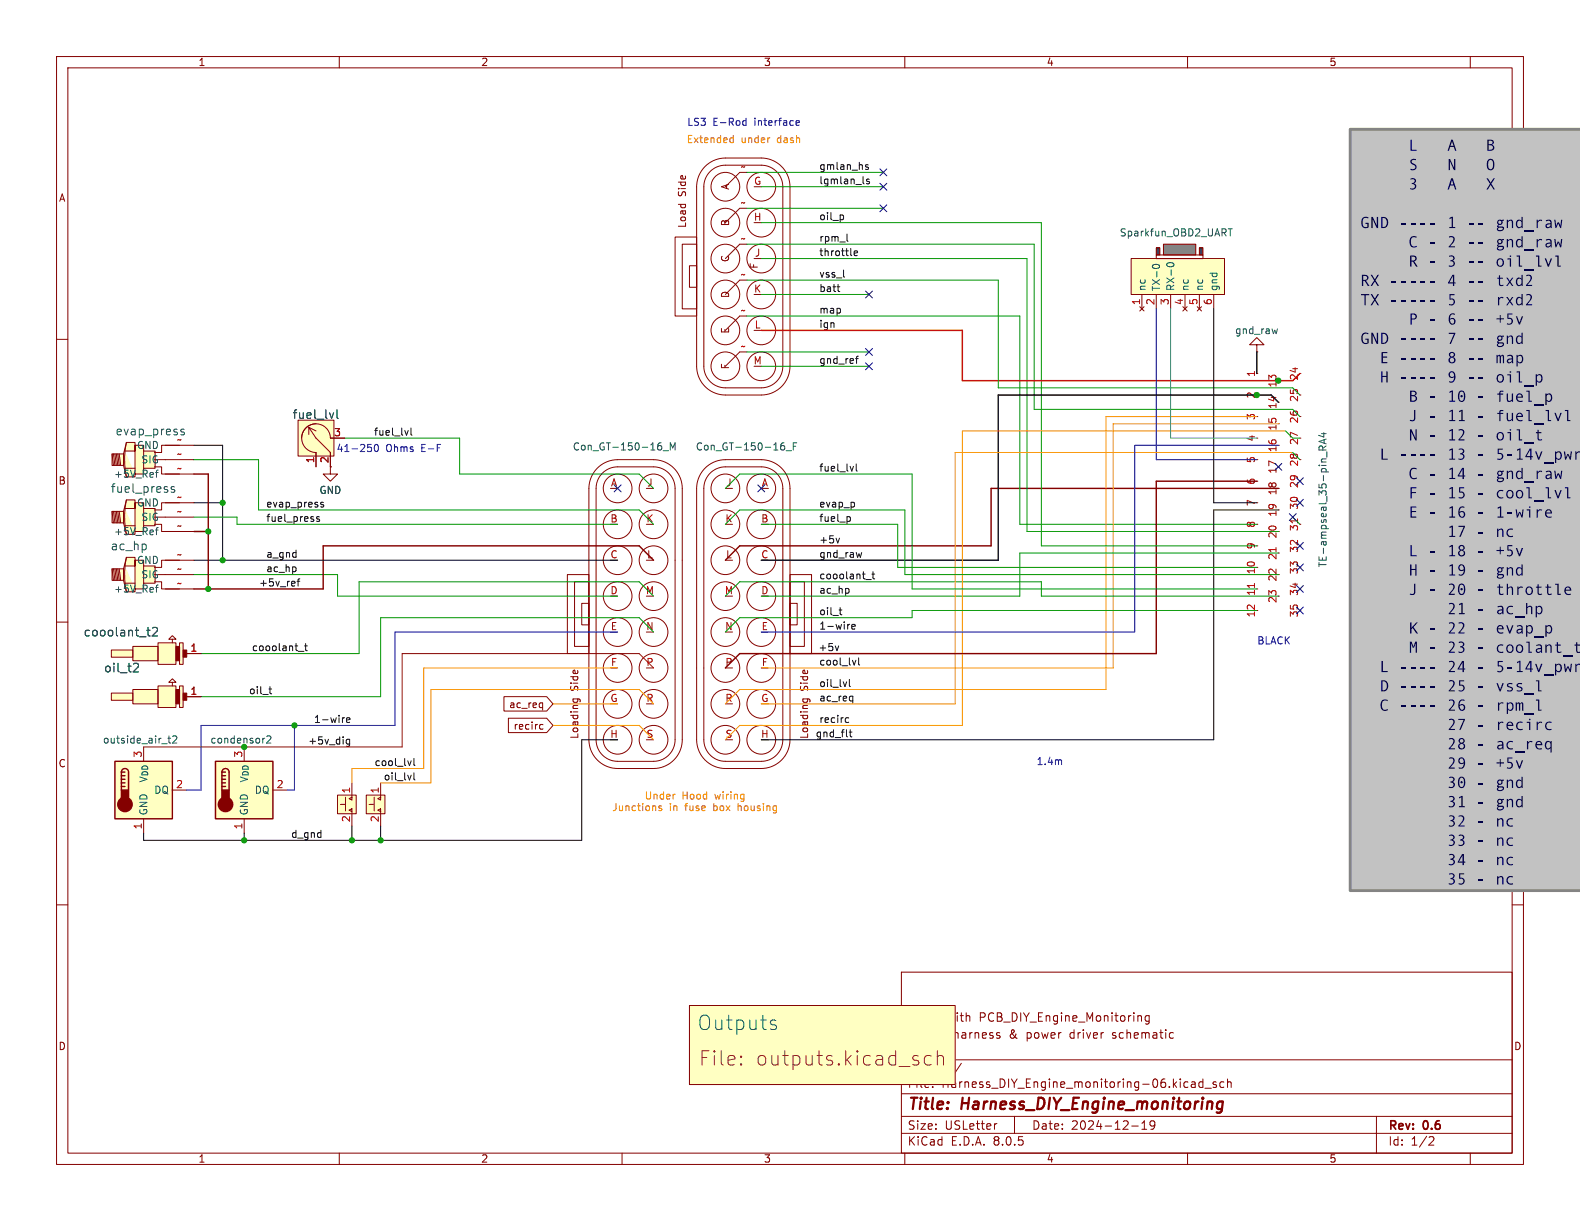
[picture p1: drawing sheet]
<svg xmlns="http://www.w3.org/2000/svg" width="279mm" height="216mm" viewBox="0 0 279 216" stroke-linecap="round" stroke-linejoin="round" font-family="sans-serif">
<defs><g id="words">
<text font-size="3.5" fill="#006464" x="123.2" y="182.4">Outputs</text>
<g font-size="3.5" fill="#725600">
<text x="123.4" y="188.7">File:</text>
<text x="133.4" y="188.7">outputs.kicad_sch</text>
</g>
<g font-size="2.8" fill="#000048">
<text x="264.4" y="41.5">gnd_raw</text>
<text x="264.4" y="44.9">gnd_raw</text>
<text x="264.4" y="58.6">+5v</text>
<text x="264.4" y="62">gnd</text>
<text x="264.4" y="68.8">oil_p</text>
<text x="255.9" y="72.3">10 -</text>
<text x="264.4" y="85.9">gnd_raw</text>
<text x="264.4" y="89.3">cool_lvl</text>
<text x="264.4" y="92.7">1-wire</text>
<text x="264.4" y="99.6">+5v</text>
<text x="255.9" y="106.4">20 -</text>
<text x="264.4" y="103">gnd</text>
<text x="264.4" y="109.8">ac_hp</text>
<text x="264.4" y="123.5">vss_l</text>
<text x="264.4" y="126.9">rpm_l</text>
<text x="264.4" y="130.3">recirc</text>
<text x="255.9" y="140.5">30 -</text>
<text x="264.4" y="140.5">gnd</text>
<text x="264.4" y="143.9">gnd</text>
</g>
<g font-size="2.8" fill="#840000">
<text x="160.4" y="196.8">Title:</text>
<text x="170.1" y="196.8">Harness_DIY_Engine_monitoring</text>
</g>
<g font-size="2.1" fill="#006464">
<text x="20.4" y="77.2">evap_press</text>
<text x="51.7" y="74.3">fuel_lvl</text>
<text x="19.5" y="87.4">fuel_press</text>
<text x="19.5" y="97.5">ac_hp</text>
<text x="14.7" y="112.8">cooolant_t2</text>
<text x="18.3" y="119.1">oil_t2</text>
</g>
<g font-size="2.1" fill="#840000">
<text x="167.4" y="180.9">with</text>
<text x="168.5" y="183.9">harness</text>
<text x="173.2" y="180.9">PCB_DIY_Engine_Monitoring</text>
<text x="178.5" y="183.9">&amp;</text>
<text x="181.7" y="183.9">power</text>
<text x="189.5" y="183.9">driver</text>
<text x="197.1" y="183.9">schematic</text>
<text x="160.4" y="192.6">File:</text>
<text x="166.5" y="192.6">Harness_DIY_Engine_monitoring-06.kicad_sch</text>
<text x="160.4" y="202.8">KiCad</text>
<text x="160.4" y="200">Size:</text>
<text x="167.1" y="200">USLetter</text>
<text x="168.1" y="202.8">E.D.A.</text>
<text x="175.7" y="202.8">8.0.5</text>
<text x="182.4" y="200">Date:</text>
<text x="189.4" y="200">2024-12-19</text>
<text x="245.4" y="200.2">Rev:</text>
<text x="245.4" y="202.8">Id:</text>
<text x="249.5" y="202.8">1/2</text>
<text x="251.8" y="200.2">0.6</text>
</g>
<text font-size="2.1" fill="#725600" x="160.4" y="189.9">Sheet:</text>
<g font-size="1.8" fill="#840000">
<text x="35" y="11.9">1</text>
<text x="85" y="11.9">2</text>
<text x="135" y="11.9">3</text>
<text x="185" y="11.9">4</text>
<text x="235" y="11.9">5</text>
<text x="10.3" y="35.9">A</text>
<text x="121.5" y="34.8" transform="rotate(-90 121.5 34.8)">Side</text>
<text x="129.1" y="33.7" transform="rotate(-90 129.1 33.7)">A</text>
<text x="121.5" y="40.4" transform="rotate(-90 121.5 40.4)">Load</text>
<text x="129.1" y="40.1" transform="rotate(-90 129.1 40.1)">B</text>
<text x="129.1" y="46.5" transform="rotate(-90 129.1 46.5)">C</text>
<text x="134.2" y="47.6" transform="rotate(-90 134.2 47.6)">F</text>
<text x="129.1" y="52.8" transform="rotate(-90 129.1 52.8)">D</text>
<text x="129.1" y="59.1" transform="rotate(-90 129.1 59.1)">E</text>
<text x="129.1" y="65.4" transform="rotate(-90 129.1 65.4)">F</text>
<text x="58.2" y="82" transform="rotate(-90 58.2 82)">2</text>
<text x="10.3" y="85.9">B</text>
<text x="267.7" y="85.9">B</text>
<text x="89.9" y="125.4">ac_req</text>
<text x="102.5" y="122.2" transform="rotate(-90 102.5 122.2)">Side</text>
<text x="143.1" y="122.2" transform="rotate(-90 143.1 122.2)">Side</text>
<text x="90.7" y="129.2">recirc</text>
<text x="102.5" y="130.8" transform="rotate(-90 102.5 130.8)">Loading</text>
<text x="143.1" y="130.8" transform="rotate(-90 143.1 130.8)">Loading</text>
<text x="10.3" y="135.9">C</text>
<text x="10.3" y="185.9">D</text>
<text x="267.7" y="185.9">D</text>
<text x="35" y="205.8">1</text>
<text x="85" y="205.8">2</text>
<text x="135" y="205.8">3</text>
<text x="185" y="205.8">4</text>
<text x="235" y="205.8">5</text>
</g>
<g font-size="1.8" fill="#0000c2">
<text x="121.4" y="22.5">LS3</text>
<text x="126" y="22.5">E-Rod</text>
<text x="133.5" y="22.5">interface</text>
<text x="59.4" y="80">41-250</text>
<text x="68.2" y="80">Ohms</text>
<text x="74.6" y="80">E-F</text>
<text x="222.2" y="114.2">BLACK</text>
<text x="183.2" y="135.5">1.4m</text>
</g>
<g font-size="1.8" fill="#c60">
<text x="121.3" y="25.5">Extended</text>
<text x="131" y="25.5">under</text>
<text x="137.5" y="25.5">dash</text>
<text x="108.2" y="143.6">Junctions</text>
<text x="113.9" y="141.6">Under</text>
<text x="118.4" y="143.6">in</text>
<text x="120.6" y="141.6">Hood</text>
<text x="121.3" y="143.6">fuse</text>
<text x="126.4" y="143.6">box</text>
<text x="126.5" y="141.6">wiring</text>
<text x="130.9" y="143.6">housing</text>
</g>
<g font-size="1.8" fill="#a90000">
<text x="130.9" y="30.2">~</text>
<text x="133.2" y="32.8">G</text>
<text x="130.9" y="36.6">~</text>
<text x="133.2" y="39.1">H</text>
<text x="130.9" y="42.9">~</text>
<text x="133.4" y="45.5">J</text>
<text x="130.9" y="49.3">~</text>
<text x="133.2" y="51.8">K</text>
<text x="130.9" y="55.6">~</text>
<text x="133.4" y="58.2">L</text>
<text x="201.7" y="54" transform="rotate(-90 201.7 54)">1</text>
<text x="204.2" y="54" transform="rotate(-90 204.2 54)">2</text>
<text x="206.8" y="54" transform="rotate(-90 206.8 54)">3</text>
<text x="209.3" y="54" transform="rotate(-90 209.3 54)">4</text>
<text x="211.8" y="54" transform="rotate(-90 211.8 54)">5</text>
<text x="214.4" y="54" transform="rotate(-90 214.4 54)">6</text>
<text x="130.9" y="62">~</text>
<text x="133.2" y="64.5">M</text>
<text x="222" y="70.6" transform="rotate(-90 222 70.6)">2</text>
<text x="222" y="66.7" transform="rotate(-90 222 66.7)">1</text>
<text x="225.8" y="68.6" transform="rotate(-90 225.8 68.6)">13</text>
<text x="229.6" y="71.2" transform="rotate(-90 229.6 71.2)">25</text>
<text x="59" y="77.2">3</text>
<text x="222" y="74.4" transform="rotate(-90 222 74.4)">3</text>
<text x="225.8" y="76.2" transform="rotate(-90 225.8 76.2)">15</text>
<text x="225.8" y="72.4" transform="rotate(-90 225.8 72.4)">14</text>
<text x="229.6" y="75" transform="rotate(-90 229.6 75)">26</text>
<text x="31.2" y="83.6">~</text>
<text x="31.2" y="78.5">~</text>
<text x="31.2" y="81">~</text>
<text x="55.6" y="82" transform="rotate(-90 55.6 82)">1</text>
<text x="222" y="82" transform="rotate(-90 222 82)">5</text>
<text x="222" y="78.2" transform="rotate(-90 222 78.2)">4</text>
<text x="225.8" y="83.9" transform="rotate(-90 225.8 83.9)">17</text>
<text x="225.8" y="80.1" transform="rotate(-90 225.8 80.1)">16</text>
<text x="229.6" y="82.6" transform="rotate(-90 229.6 82.6)">28</text>
<text x="31.2" y="88.6">~</text>
<text x="107.9" y="86.1">A</text>
<text x="114.3" y="86.1">J</text>
<text x="128.3" y="86.1">J</text>
<text x="134.6" y="86.1">A</text>
<text x="222" y="89.6" transform="rotate(-90 222 89.6)">7</text>
<text x="222" y="85.8" transform="rotate(-90 222 85.8)">6</text>
<text x="225.8" y="87.7" transform="rotate(-90 225.8 87.7)">18</text>
<text x="229.6" y="86.4" transform="rotate(-90 229.6 86.4)">29</text>
<text x="31.2" y="93.7">~</text>
<text x="31.2" y="91.2">~</text>
<text x="107.8" y="92.5">B</text>
<text x="114.2" y="92.5">K</text>
<text x="128.2" y="92.5">K</text>
<text x="134.5" y="92.5">B</text>
<text x="222" y="93.4" transform="rotate(-90 222 93.4)">8</text>
<text x="225.8" y="95.3" transform="rotate(-90 225.8 95.3)">20</text>
<text x="225.8" y="91.5" transform="rotate(-90 225.8 91.5)">19</text>
<text x="229.6" y="94" transform="rotate(-90 229.6 94)">31</text>
<text x="229.6" y="90.2" transform="rotate(-90 229.6 90.2)">30</text>
<text x="31.2" y="98.8">~</text>
<text x="31.2" y="101.3">~</text>
<text x="107.8" y="98.8">C</text>
<text x="114.3" y="98.8">L</text>
<text x="128.3" y="98.8">L</text>
<text x="134.5" y="98.8">C</text>
<text x="222" y="101.6" transform="rotate(-90 222 101.6)">10</text>
<text x="222" y="97.2" transform="rotate(-90 222 97.2)">9</text>
<text x="225.8" y="99.1" transform="rotate(-90 225.8 99.1)">21</text>
<text x="229.6" y="101.6" transform="rotate(-90 229.6 101.6)">33</text>
<text x="229.6" y="97.8" transform="rotate(-90 229.6 97.8)">32</text>
<text x="31.2" y="103.9">~</text>
<text x="107.8" y="105.2">D</text>
<text x="114.1" y="105.2">M</text>
<text x="128.1" y="105.2">M</text>
<text x="134.5" y="105.2">D</text>
<text x="222" y="105.5" transform="rotate(-90 222 105.5)">11</text>
<text x="225.8" y="106.7" transform="rotate(-90 225.8 106.7)">23</text>
<text x="225.8" y="102.9" transform="rotate(-90 225.8 102.9)">22</text>
<text x="229.6" y="105.5" transform="rotate(-90 229.6 105.5)">34</text>
<text x="107.9" y="111.5">E</text>
<text x="114.2" y="111.5">N</text>
<text x="128.1" y="111.5">N</text>
<text x="134.6" y="111.5">E</text>
<text x="222" y="109.3" transform="rotate(-90 222 109.3)">12</text>
<text x="229.6" y="109.3" transform="rotate(-90 229.6 109.3)">35</text>
<text x="33.6" y="115.3">1</text>
<text x="107.9" y="117.9">F</text>
<text x="114.2" y="117.9">P</text>
<text x="128.2" y="117.9">P</text>
<text x="134.6" y="117.9">F</text>
<text x="33.6" y="122.9">1</text>
<text x="107.8" y="124.2">G</text>
<text x="114.2" y="124.2">R</text>
<text x="128.2" y="124.2">R</text>
<text x="134.5" y="124.2">G</text>
<text x="107.8" y="130.6">H</text>
<text x="114.2" y="130.6">S</text>
<text x="128.2" y="130.6">S</text>
<text x="134.5" y="130.6">H</text>
<text x="25.1" y="134.1" transform="rotate(-90 25.1 134.1)">3</text>
<text x="42.9" y="134.1" transform="rotate(-90 42.9 134.1)">3</text>
<text x="31" y="139.4">2</text>
<text x="48.8" y="139.4">2</text>
<text x="62" y="140.4" transform="rotate(-90 62 140.4)">1</text>
<text x="67.1" y="140.4" transform="rotate(-90 67.1 140.4)">1</text>
<text x="25.1" y="146.8" transform="rotate(-90 25.1 146.8)">1</text>
<text x="42.9" y="146.8" transform="rotate(-90 42.9 146.8)">1</text>
<text x="62" y="145.5" transform="rotate(-90 62 145.5)">2</text>
<text x="67.1" y="145.5" transform="rotate(-90 67.1 145.5)">2</text>
</g>
<g font-size="1.8" fill="#0f0f0f">
<text x="144.8" y="30.1">gmlan_hs</text>
<text x="144.8" y="32.7">lgmlan_ls</text>
<text x="144.8" y="39">oil_p</text>
<text x="144.8" y="45.4">throttle</text>
<text x="144.8" y="42.8">rpm_l</text>
<text x="144.8" y="49.2">vss_l</text>
<text x="144.8" y="51.7">batt</text>
<text x="144.8" y="55.5">map</text>
<text x="144.8" y="58.1">ign</text>
<text x="144.8" y="64.4">gnd_ref</text>
<text x="66" y="77.1">fuel_lvl</text>
<text x="144.8" y="83.5">fuel_lvl</text>
<text x="47" y="89.8">evap_press</text>
<text x="144.8" y="89.8">evap_p</text>
<text x="47" y="92.4">fuel_press</text>
<text x="144.8" y="92.4">fuel_p</text>
<text x="47" y="98.7">a_gnd</text>
<text x="47" y="101.3">ac_hp</text>
<text x="144.8" y="96.2">+5v</text>
<text x="144.8" y="98.7">gnd_raw</text>
<text x="45.7" y="103.8">+5v_ref</text>
<text x="144.8" y="102.5">cooolant_t</text>
<text x="144.8" y="105.1">ac_hp</text>
<text x="144.8" y="108.9">oil_t</text>
<text x="144.8" y="111.4">1-wire</text>
<text x="44.4" y="115.2">cooolant_t</text>
<text x="144.6" y="115.2">+5v</text>
<text x="144.8" y="117.8">cool_lvl</text>
<text x="43.9" y="122.8">oil_t</text>
<text x="144.8" y="121.6">oil_lvl</text>
<text x="144.8" y="124.1">ac_req</text>
<text x="54.4" y="131.7">+5v_dig</text>
<text x="55.4" y="127.9">1-wire</text>
<text x="144.1" y="130.5">gnd_flt</text>
<text x="144.8" y="127.9">recirc</text>
<text x="66.1" y="135.5">cool_lvl</text>
<text x="67.8" y="138.1">oil_lvl</text>
<text x="51.4" y="148.2">d_gnd</text>
</g>
<g font-size="1.8" fill="#006464">
<text x="197.9" y="42">Sparkfun_OBD2_UART</text>
<text x="202.8" y="51.6" transform="rotate(-90 202.8 51.6)">nc</text>
<text x="205.3" y="51.6" transform="rotate(-90 205.3 51.6)">TX-0</text>
<text x="207.9" y="51.6" transform="rotate(-90 207.9 51.6)">RX-0</text>
<text x="210.4" y="51.6" transform="rotate(-90 210.4 51.6)">nc</text>
<text x="213" y="51.6" transform="rotate(-90 213 51.6)">nc</text>
<text x="215.5" y="51.6" transform="rotate(-90 215.5 51.6)">gnd</text>
<text x="218.3" y="59.3">gnd_raw</text>
<text x="24.1" y="79.6">GND</text>
<text x="24.9" y="82.1">SIG</text>
<text x="101.2" y="79.9">Con_GT-150-16_M</text>
<text x="122.9" y="79.9">Con_GT-150-16_F</text>
<text x="20.1" y="84.7">+5V_Ref</text>
<text x="24.1" y="89.8">GND</text>
<text x="56.4" y="87.5">GND</text>
<text x="20.1" y="94.8">+5V_Ref</text>
<text x="24.9" y="92.3">SIG</text>
<text x="24.1" y="99.9">GND</text>
<text x="234.8" y="100.4" transform="rotate(-90 234.8 100.4)">TE-ampseal_35-pin_RA4</text>
<text x="20.1" y="105">+5V_Ref</text>
<text x="24.9" y="102.5">SIG</text>
<text x="18.1" y="131.7">outside_air_t2</text>
<text x="37.1" y="131.7">condensor2</text>
<text x="26.3" y="138.5" transform="rotate(-90 26.3 138.5)">V_{DD}</text>
<text x="27.2" y="140.6">DQ</text>
<text x="44" y="138.5" transform="rotate(-90 44 138.5)">V_{DD}</text>
<text x="44.9" y="140.6">DQ</text>
<text x="26.3" y="144.3" transform="rotate(-90 26.3 144.3)">GND</text>
<text x="44" y="144.3" transform="rotate(-90 44 144.3)">GND</text>
</g>
<text font-size="1.8" fill="#f00" x="229.6" y="67.4" transform="rotate(-90 229.6 67.4)">24</text>
<text font-size="1.8" fill="#009600" x="229.6" y="78.8" transform="rotate(-90 229.6 78.8)">27</text>
<text font-size="1.8" fill="#000048" x="267.7" y="135.9">C</text>
</g></defs>
<g fill="none" stroke="#840000" stroke-width=".18">
<path d="M10 10h259.4v195.9h-259.4zM12 12h255.4v191.9h-255.4zM60 10v2M110 10v2M160 10v2M210 10v2M260 10v2M268 35.6l.4-1.3 .4 1.3M268.1 35.2h.6M10 60h2M10 110h2M10 160h2"/>
<path d="M267.4 160h2M159.4 171.9h108v32h-108zM160.9 179.9l.7-.1 .1-.2-.1-.4-.2-.1h-.5v1.5M162.4 179.7h.5l.1 .9M163 179.9l-.5 .1a.29 .29 0 0 0-.2 .3 .29 .29 0 0 0 .2 .3l.5-.1M163.7 179.1v.1M163.7 179.6v1M164.4 179.6v1M164.9 179.6l-.3 .1-.2 .2M165.9 179.7l-.4-.1-.2 .2 .1 .2 .5 .2v.3h-.6M201.3 179.7h.5l.1 .9M203.2 179.7l-.4-.1-.3 .3v.4l.1 .2h.6"/>
<path d="M203.2 179.6v1.2l-.3 .3-.3-.1M159.4 197.4h108M159.4 193.4h108M159.4 187.4h108M160.7 182.1l.4 1.5 .3-1.1 .2 1.1 .4-1.5M162.6 182.1v.1M162.6 182.6v1M163.3 182.6v1M163.7 182.6l-.3 .1-.1 .2M164.2 182.1v.1M164.2 182.6v1M164.9 192.1v.2"/>
<path d="M164.9 182.6v1M164.9 191.4v.1M164.9 182.7l.2-.1 .4 .1 .1 .9M166.9 182.7l-.4-.1-.3 .3v.4l.2 .2h.5M166.9 182.6v1.2l-.3 .3-.3-.1M167.1 189.4v.2M167.1 188.7v.1M170 188l-1.3 1.9M176.3 198.7l-.3 .1M176.4 182.6l.4 .1M176.4 183.1l.4 .1 .1 .2-.3 .2h-.2M179.4 197.4v3"/>
<path d="M200.1 199.1h1.2M201.9 199.7h.9M201.9 198.6l.5-.4v1.5M203.4 198.3v.5l.1 .2 .4 .1 .3-.3M204.1 198.3a.99 .99 0 0 1-.3 1.4h-.3M207.1 182.6l.4 .1M207.5 183.5l-.4 .1M210.9 191.3h.2l.3 .2v.8M211.4 192.2l-.5 .1M211.4 191.6l-.5 .1M212.7 191.4l-.4-.1-.3 .3v.4l.1 .2h.6M212.7 190.8v1.5"/>
<path d="M213.1 192.4h1.1M215.1 191.4l-.4-.1-.2 .2 .1 .2 .5 .2v.3h-.6M216.4 191.4l-.4-.1-.3 .3v.4l.2 .2h.5M217.1 191.4l.2-.1 .3 .1 .1 .9M217.1 190.8v1.5M243.4 197.4v6.5M60 203.9v2M110 203.9v2M159.4 200.4h108M160 203.9v2M210 203.9v2M252.9 201l.5 .1 .2 .3-1 1.1h1"/>
<path d="M260 203.9v2"/>
</g>
<path d="M215.2 195.9l.3 .2 .6-.1M216.2 194.9a.66 .66 0 0 0-1 .3M216.2 194.8l-.2 1.6a.6 .6 0 0 1-.8 .3" fill="none" stroke="#840000" stroke-width=".4"/>
<path d="M121.9 177.8h47v14h-47z" fill="#ffffc2" stroke="#ffffc2" stroke-width=".18"/>
<path d="M238.8 22.9h40.6v134.6h-40.6z" fill="#c2c2c2"/>
<path d="M121.9 177.8h47v14h-47z" fill="none" stroke="#840000" stroke-width=".18"/>
<path d="M136.6 181.2l.6 .1 .1 .4-.3 .4h-.5M136.6 180.4l.6 .1" fill="none" stroke="#006464" stroke-width=".18"/>
<path d="M131 188.1l.2 .1-.2 .1M131 186.8l.2 .1-.2 .1M164.7 186.8l-.3-.2-.7 .2-.2 .3v.7M165.8 186.9a.63 .63 0 0 1 1 .1v1.3M165.8 185.8v2.5" fill="none" stroke="#725600" stroke-width=".18"/>
<path d="M59.7 140.6h3.3v3.3h-3.3z" fill="#ffffc2"/>
<path d="M222.2 61h1.3l-1.3-1.3-1.2 1.3h1.2v1.2M222.2 62.2h.1M62.2 138.4v2.6M59.7 140.6h3.3v3.3h-3.3zM60.2 142.2h.8M61.1 141v2.4M61.7 143.3l.5-.3v.5zM61.7 141.2l.5-.2v.5zM62.2 143.5v2.6" fill="none" stroke="#840000" stroke-width=".18"/>
<path d="M225.9 58.2l-.2 .8" fill="none" stroke="#006464" stroke-width=".18"/>
<path d="M200 45.7h16.5v6.4h-16.5z" fill="#ffffc2"/>
<path d="M212.1 43.8h.6v1.3h-.6z" fill="#484848"/>
<path d="M205.7 43.2h5.8v1.9h-5.8z" fill="#848484"/>
<path d="M204.5 43.8h.6v1.3h-.6z" fill="#484848"/>
<g fill="none" stroke="#840000" stroke-width=".18">
<path d="M124.7 29.4a5.1 5.1 0 0 1 3.6-1.5h6.3a5.1 5.1 0 0 1 5.1 5.1v31.8a5.1 5.1 0 0 1-5.1 5.1h-6.3a5.1 5.1 0 0 1-5.1-5.1v-31.8a5.1 5.1 0 0 1 1.5-3.6zM125.6 30.3a3.8 3.8 0 0 1 2.7-1.1h6.3a3.8 3.8 0 0 1 3.8 3.8v31.8a3.8 3.8 0 0 1-3.8 3.8h-6.3a3.8 3.8 0 0 1-3.8-3.8v-31.8a3.8 3.8 0 0 1 1.1-2.7zM130.8 36.8l-2.5 2.6M130.8 30.5l-2.5 2.5M119.4 41.9h3.8v14h-3.8zM120.6 43.2h2.6v11.4h-2.6zM121.9 47h1.3v3.8h-1.3zM130.8 55.9l-2.5 2.5M130.8 49.5l-2.5 2.6M130.8 43.2l-2.5 2.5M200 45.7h16.5v6.4h-16.5zM201.5 54.2l.8 .8"/>
<path d="M201.9 52.1v2.5M202.3 54.2l-.8 .8M204.5 45.1h8.2v.6h-8.2zM204.5 43.8h.6v1.3h-.6zM204.5 52.1v2.5M205.7 43.2h5.8v1.9h-5.8zM207 52.1v2.5M209.2 54.2l.7 .8M209.5 52.1v2.5M209.9 54.2l-.7 .8M211.7 54.2l.8 .8M212.1 43.8h.6v1.3h-.6z"/>
<path d="M212.1 52.1v2.5M212.5 54.2l-.8 .8M214.6 52.1v2.5M130.8 62.2l-2.5 2.6"/>
<circle cx="128.3" cy="39.4" r="2.54"/>
<circle cx="128.3" cy="33" r="2.54"/>
<circle cx="134.6" cy="33" r="2.54"/>
<circle cx="134.6" cy="39.4" r="2.54"/>
<circle cx="128.3" cy="45.7" r="2.54"/>
<circle cx="128.3" cy="52.1" r="2.54"/>
<circle cx="128.3" cy="58.4" r="2.54"/>
<circle cx="134.6" cy="45.7" r="2.54"/>
<circle cx="134.6" cy="52.1" r="2.54"/>
<circle cx="134.6" cy="58.4" r="2.54"/>
<circle cx="128.3" cy="64.8" r="2.54"/>
<circle cx="134.6" cy="64.8" r="2.54"/>
</g>
<path d="M203.8 47.3v-.1a.68 .68 0 0 1 .6-.5 .68 .68 0 0 1 .6 .5v.1M206.4 47l-.1-.1a.68 .68 0 0 1 .7-.5 .68 .68 0 0 1 .6 .5l-.1 .1M217.2 40.5h.7M217.6 40.5v1.2" fill="none" stroke="#006464" stroke-width=".18"/>
<path d="M123.2 33v31.8M124.5 33v31.8" fill="none" stroke="#ffffc2" stroke-width=".18"/>
<path d="M38.1 134.6h10.2v10.2h-10.2z" fill="#ffffc2"/>
<path d="M38.1 134.6h10.2v10.2h-10.2zM39.2 136.5a.64 .64 0 0 1 .7-.6 .64 .64 0 0 1 .6 .6v3.2M39.2 139.1h.7M39.2 138.4h.7M39.2 137.8h.7M39.2 137.2h.7M39.2 136.5v3.2M39.2 136.5h.7" fill="none" stroke="#840000" stroke-width=".25"/>
<g fill="#840000" stroke="#840000" stroke-width=".25">
<path d="M39.2 139.7h1.3v1.9h-1.3z"/>
<circle cx="39.9" cy="142.2" r="1.27"/>
</g>
<path d="M48.3 139.7h2.5M43.2 144.8v2.5" fill="none" stroke="#840000" stroke-width=".18"/>
<path d="M47.2 130.2l.5-.1 .2 .4-.8 .9h.8" fill="none" stroke="#006464" stroke-width=".18"/>
<path d="M20.3 134.6h10.2v10.2h-10.2z" fill="#ffffc2"/>
<path d="M20.3 134.6h10.2v10.2h-10.2zM21.5 136.5a.64 .64 0 0 1 .6-.6 .64 .64 0 0 1 .6 .6v3.2M21.5 139.1h.6M21.5 138.4h.6M21.5 137.8h.6M21.5 137.2h.6M21.5 136.5v3.2M21.5 136.5h.6" fill="none" stroke="#840000" stroke-width=".25"/>
<g fill="#840000" stroke="#840000" stroke-width=".25">
<path d="M21.5 139.7h1.2v1.9h-1.2z"/>
<circle cx="22.1" cy="142.2" r="1.27"/>
</g>
<g fill="none" stroke="#840000" stroke-width=".18">
<path d="M58.4 82.6v1.2h1.3l-1.3 1.3-1.3-1.3h1.3M105.6 82.8a5.1 5.1 0 0 1 3.6-1.5h6.4a5.1 5.1 0 0 1 5 5.1v44.4a5.1 5.1 0 0 1-5 5.1h-6.4a5.1 5.1 0 0 1-5.1-5.1v-44.4a5.1 5.1 0 0 1 1.5-3.6zM106.5 83.7a3.8 3.8 0 0 1 2.7-1.1h6.4a3.8 3.8 0 0 1 3.8 3.8v44.4a3.8 3.8 0 0 1-3.8 3.8h-6.4a3.8 3.8 0 0 1-3.8-3.8v-44.4a3.8 3.8 0 0 1 1.1-2.7zM124.7 82.8a5.1 5.1 0 0 1 3.6-1.5h6.3a5.1 5.1 0 0 1 5.1 5.1v44.4a5.1 5.1 0 0 1-5.1 5.1h-6.3a5.1 5.1 0 0 1-5.1-5.1v-44.4a5.1 5.1 0 0 1 1.5-3.6zM125.6 83.7a3.8 3.8 0 0 1 2.7-1.1h6.3a3.8 3.8 0 0 1 3.8 3.8v44.4a3.8 3.8 0 0 1-3.8 3.8h-6.3a3.8 3.8 0 0 1-3.8-3.8v-44.4a3.8 3.8 0 0 1 1.1-2.7zM100.3 101.6h3.8v14h-3.8zM101.6 102.9h2.5v11.4h-2.5zM102.9 106.7h1.2v3.8h-1.2zM139.7 101.6h3.8v14h-3.8zM139.7 102.9h2.5v11.4h-2.5zM139.7 106.7h1.3v3.8h-1.3zM30.5 139.7h2.5"/>
<path d="M101.3 123.6h1.1l.1 .1 .1 .3M101.4 123.6v.5M102.1 123.6v.5M142 123.6h1l.2 .1v.3M142 123.6v.5M142.8 123.6v.5M25.4 144.8v2.5"/>
<circle cx="109.2" cy="99.1" r="2.54"/>
<circle cx="109.2" cy="92.7" r="2.54"/>
<circle cx="109.2" cy="86.4" r="2.54"/>
<circle cx="115.6" cy="99.1" r="2.54"/>
<circle cx="115.6" cy="92.7" r="2.54"/>
<circle cx="115.6" cy="86.4" r="2.54"/>
<circle cx="128.3" cy="99.1" r="2.54"/>
<circle cx="128.3" cy="86.4" r="2.54"/>
<circle cx="128.3" cy="92.7" r="2.54"/>
<circle cx="134.6" cy="99.1" r="2.54"/>
<circle cx="134.6" cy="86.4" r="2.54"/>
<circle cx="134.6" cy="92.7" r="2.54"/>
<circle cx="109.2" cy="111.8" r="2.54"/>
<circle cx="109.2" cy="105.4" r="2.54"/>
<circle cx="109.2" cy="118.1" r="2.54"/>
<circle cx="115.6" cy="118.1" r="2.54"/>
<circle cx="115.6" cy="105.4" r="2.54"/>
<circle cx="115.6" cy="111.8" r="2.54"/>
<circle cx="128.3" cy="118.1" r="2.54"/>
<circle cx="128.3" cy="105.4" r="2.54"/>
<circle cx="128.3" cy="111.8" r="2.54"/>
<circle cx="134.6" cy="105.4" r="2.54"/>
<circle cx="134.6" cy="118.1" r="2.54"/>
<circle cx="134.6" cy="111.8" r="2.54"/>
<circle cx="109.2" cy="124.5" r="2.54"/>
<circle cx="109.2" cy="130.8" r="2.54"/>
<circle cx="115.6" cy="124.5" r="2.54"/>
<circle cx="115.6" cy="130.8" r="2.54"/>
<circle cx="128.3" cy="130.8" r="2.54"/>
<circle cx="128.3" cy="124.5" r="2.54"/>
<circle cx="134.6" cy="124.5" r="2.54"/>
<circle cx="134.6" cy="130.8" r="2.54"/>
</g>
<path d="M116.9 78.8l.1 .2-.1 .5M117.3 79.7h.9M118.5 79.6v-1.3l.5 .9 .4-.9v1.3M138.3 78.8h.3l.2 .2-.1 .5-.4 .1M138.6 78.3l-.3 .1M139 79.7h1M140.3 78.9h.4M140.9 78.3h-.6v1.3M29.7 130.5h.5M29.9 130.1v1.1l.3 .2M30.5 130.2l.5-.1 .3 .4-.8 .9h.8" fill="none" stroke="#006464" stroke-width=".18"/>
<path d="M105.4 99.1v31.7M138.4 86.4v31.7" fill="none" stroke="#ffffc2" stroke-width=".18"/>
<path d="M52.7 74.3h6.4v6.3h-6.4z" fill="#ffffc2"/>
<path d="M52.7 74.3h6.4v6.3h-6.4zM53.3 77.5a2.54 2.54 0 0 1 2.6-2.6 2.54 2.54 0 0 1 2.5 2.6h2.6M54.6 76.8v-1.2l1.3 1.9 2.5 2.5v2.6M54.6 75.6l1.3 .6M55.9 74.9a2.54 2.54 0 0 0-2.6 2.6 2.54 2.54 0 0 0 2.6 2.5v2.6" fill="none" stroke="#840000" stroke-width=".18"/>
<path d="M59 73l-.4 1M59.6 72.5v1.3l.2 .2" fill="none" stroke="#006464" stroke-width=".18"/>
<path d="M64.8 140.6h3.3v3.3h-3.3z" fill="#ffffc2"/>
<path d="M67.3 138.4v2.6M64.8 140.6h3.3v3.3h-3.3zM65.3 142.2h.7M66.2 141v2.4M66.8 143.3l.5-.3v.5zM66.8 141.2l.5-.2v.5zM67.3 143.5v2.6" fill="none" stroke="#840000" stroke-width=".18"/>
<g fill="#ffffc2">
<path d="M31.7 113.7h.7v3.8h-.7z"/>
<path d="M27.9 113.7h3.2v3.8h-3.2z"/>
<path d="M23.5 114.3h4.4v2.5h-4.4z"/>
<path d="M19.7 114.9h3.8v1.3h-3.8z"/>
</g>
<g fill="#840000" stroke="#840000" stroke-width=".18">
<path d="M32.4 114.9h.6v1.3h-.6z"/>
<path d="M31.1 114.3h.6v2.5h-.6z"/>
</g>
<path d="M19.7 114.9h3.8v1.3h-3.8zM23.5 114.3h4.4v2.5h-4.4zM27.9 113.7h3.2v3.8h-3.2zM30.5 113h-.7l.7-.6 .6 .6h-.6v.7M31.7 113.7h.7v3.8h-.7zM33 115.6h2.6" fill="none" stroke="#840000" stroke-width=".18"/>
<path d="M26 111.4h.5M26.3 112.4l.2 .1M27 111.1l.6-.2 .2 .2v.3l-.9 1.1h.9" fill="none" stroke="#006464" stroke-width=".18"/>
<path d="M19.8 80.3h2l.6-2.1h1.5v1.6h-1.8l1.8 4v-5.1h1.5v1.1h2v3h-2v1h-1.5v.5h-1.5l-.6-2h-2z" fill="#ffffc2"/>
<g fill="none" stroke="#840000" stroke-width=".18">
<path d="M22.1 79.8h1.8v-1.6h-1.5l-.6 2.1h-2v2h2l.6 2h1.5v-.5h1.5v-1h2v-3h-2v-1.1h-1.5v5.1M22.4 78.2a14.6 14.6 0 0 0 0 6.1M25.4 79.8v3M29.2 78.7h5.1M31.7 78.7h-3.1v1.3h-1.3M19.8 80.3l.3 2M20.1 80.3l.2 2M20.3 80.3l.3 2M20.6 80.3l.2 2M20.8 80.3l.3 2M21.1 80.3l.2 2M21.8 80.3v2"/>
<path d="M27.3 82.6h1.3v1.2h3.1M27.3 81.3h7M29.2 83.8h5.1"/>
</g>
<path d="M32 76.2l.6 .4-.2 .3-.4-.1M32.5 76l-.3-.1-.2 .2M27.5 83.6h.5M28 83.1l-.3 .2v1.1" fill="none" stroke="#006464" stroke-width=".18"/>
<g fill="#ffffc2">
<path d="M31.7 121.3h.7v3.8h-.7z"/>
<path d="M27.9 121.3h3.2v3.8h-3.2z"/>
<path d="M23.5 121.9h4.4v2.6h-4.4z"/>
<path d="M19.7 122.6h3.8v1.2h-3.8z"/>
</g>
<g fill="#840000" stroke="#840000" stroke-width=".18">
<path d="M32.4 122.6h.6v1.2h-.6z"/>
<path d="M31.1 121.9h.6v2.6h-.6z"/>
</g>
<path d="M19.7 122.6h3.8v1.2h-3.8zM23.5 121.9h4.4v2.6h-4.4zM27.9 121.3h3.2v3.8h-3.2zM30.5 120.7h-.7l.7-.7 .6 .7h-.6v.6M31.7 121.3h.7v3.8h-.7zM33 123.2h2.6" fill="none" stroke="#840000" stroke-width=".18"/>
<path d="M23.8 117.3l.5 .1 .2 .3-1 1.1h1" fill="none" stroke="#006464" stroke-width=".18"/>
<path d="M19.8 100.6h2l.6-2h1.5v1.5h-1.8l1.8 4v-5h1.5v1h2v3h-2v1h-1.5v.5h-1.5l-.6-2h-2z" fill="#ffffc2"/>
<g fill="none" stroke="#840000" stroke-width=".18">
<path d="M22.4 98.6a14.6 14.6 0 0 0 0 6M29.2 99.1h5.1M31.7 99.1h-3.1v1.2h-1.3M19.8 100.6l.3 2M20.1 100.6l.2 2M20.3 100.6l.3 2M20.6 100.6l.2 2M20.8 100.6l.3 2M21.1 100.6l.2 2M21.8 100.6v2M22.1 100.1h1.8v-1.5h-1.5l-.6 2h-2v2h2l.6 2h1.5v-.5h1.5v-1h2v-3h-2v-1h-1.5v5M25.4 100.1v3"/>
<path d="M27.3 102.9h1.3v1.2h3.1M27.3 101.6h7M29.2 104.1h5.1"/>
</g>
<path d="M233.7 76.7h.8M233.9 79.6l-.1-.6-.1-.1h-.3l-.2 .7h1.3M234.1 76.5v.8l-.9-.3M234.2 77.8v.6M234.5 78.9l-.6 .4M234.5 77.6l-1.3 .5 1.3 .4M234.6 79.9v.9M27.5 103.9h.5M28 103.4l-.3 .2v1.1" fill="none" stroke="#006464" stroke-width=".18"/>
<path d="M225.6 96.8v.7M229.5 91.7v.8M221.8 103.2v.7" fill="none" stroke="#a90000" stroke-width=".18"/>
<path d="M19.8 90.4h2l.6-2h1.5v1.5h-1.8l1.8 4.1v-5.1h1.5v1h2v3.1h-2v1h-1.5v.5h-1.5l-.6-2h-2z" fill="#ffffc2"/>
<g fill="none" stroke="#840000" stroke-width=".18">
<path d="M19.8 90.4l.3 2.1M20.1 90.4l.2 2.1M20.3 90.4l.3 2.1M20.6 90.4l.2 2.1M20.8 90.4l.3 2.1M21.1 90.4l.2 2.1M21.8 90.4v2.1M22.1 89.9h1.8v-1.5h-1.5l-.6 2h-2v2.1h2l.6 2h1.5v-.5h1.5v-1h2v-3.1h-2v-1h-1.5v5.1M22.4 88.4a14.6 14.6 0 0 0 0 6.1M25.4 89.9v3.1M27.3 92.7h1.3v1.3h3.1M27.3 91.4h7"/>
<path d="M29.2 94h5.1M29.2 88.9h5.1M31.7 88.9h-3.1v1.3h-1.3M89.1 123.2h7.6l1.1 1.3-1.1 1.2h-7.6zM89.9 127h6.8l1.1 1.3-1.1 1.2h-6.8zM95.5 128.9h.5M95.5 128.2h.5M95.8 124.3h.2M96 124.3v1.3M96 125.1h-.2"/>
</g>
<path d="M27.5 93.7h.5M28 93.3l-.3 .2v1.1M30.8 86.1l-.3-.1-.2 .3v.2l.5 .1v.4h-.5" fill="none" stroke="#006464" stroke-width=".18"/>
<g fill="none" stroke="#0f0f0f" stroke-width=".18">
<path d="M149.1 38.1l.1 .2-.1 .5M153.5 29.2l-.3-.1-.2 .2 .1 .2 .4 .1v.3h-.5M153.7 31.7h-.3l-.2 .1 .1 .2 .4 .1v.3h-.5M148 50.7h.5M148.3 51.5l.2 .1M149.2 49h.2M149.8 41.4v1.1l.2 .2M151 44.8l.7-.1-.1-.3h-.4l-.2 .1 .1 .6h.5M72.2 76.1l-.3 .9M72.7 75.7v1.1l.2 .2M151.3 63.4h.5M151.8 63l-.3 .2v1.1"/>
<path d="M56.5 91.4h-.3l-.2 .1v.2l.5 .1v.3h-.5M57.2 88.9l-.3-.1-.2 .2 .1 .2 .4 .1v.3h-.5M148.4 95.2l-.3 .8M150.1 91.4l.3 .2v.4l-.3 .2M150.9 82.5l-.3 .8M151.4 82v1.1l.2 .2M152.4 97.7l-.3 .8M52.5 102.8h.5M52.8 115.2h.9M53 102.4l-.3 .1v1.1M53.9 114.2h.4M54 113.8v1.1l.3 .2"/>
<path d="M148.3 114.2l-.3 .9M148.4 107.9h.5M148.6 108.5l.3 .2M150.1 110.4h.2M150.6 110.8l.6-.1v-.2l-.4-.1-.2 .2 .1 .6h.5M151.4 116.8l-.4 .8M151.8 116.3v1.1l.2 .2M153.1 102.5h1M154.2 101.5h.5M154.4 101.1v1.1l.3 .2M47.6 121.8h.4M47.7 122.5l.3 .2"/>
<path d="M60.9 126.9l-.2 .1M61.3 127.3l.6-.1-.1-.2-.3-.1-.2 .2v.6h.5M61.8 130.7v1l-.2 .3-.3-.1M61.8 130.8l-.3-.1-.3 .3 .1 .5h.5M72.7 137.1l-.3 .8M72.7 134.5l-.3 .9M73.2 136.6v1.1l.2 .2M73.2 134.1v1.1l.2 .2M149.6 127.7h.5M149.6 127h.5M149.7 120.6l-.3 .8M150.2 129.5h.5"/>
<path d="M150.2 120.1v1.1l.2 .2M150.4 129v1.1l.3 .2M150.7 123.1l.1 .1M150.8 123.1v1.3M150.8 123.9h-.1"/>
</g>
<path d="M131.6 21.3l.3 .1M131.9 20.9v1.3M131.9 22.1l-.3 .1M140.8 22.1h.5M140.8 21.4l.4-.1 .2 .3-.6 .2M65 78.6h.6M65.5 79.1l.2 .2v.3l-.2 .3M66.3 78.7l.2-.1a.68 .68 0 0 1 .4 .6 .68 .68 0 0 1-.4 .7l-.2-.2-.1-.3zM187.5 134.4l.2 .1v.7" fill="none" stroke="#0000c2" stroke-width=".18"/>
<path d="M129.3 24.4h.4M129.7 24v1.2M129.7 25.2h-.4M117 142.6l-.3-.1-.2 .2 .1 .2 .4 .1v.3h-.5M119.3 140.4h.1" fill="none" stroke="#c60" stroke-width=".18"/>
<path d="M279.4 22.9h-40.6v134.6h40.6" fill="none" stroke="#848484" stroke-width=".51"/>
<g fill="#000048">
<path d="M249.4 24.7h.3v1.8h.8v.2h-1.1z"/>
<path d="M256.6 24.7h.3l.6 2h-.2l-.2-.7h-.7l-.2 .7h-.2l.3-.9h.7l-.2-.8-.3 .8h-.2z"/>
<path d="M263 24.7h.6a.47 .47 0 0 1 .6 .3 .47 .47 0 0 1-.4 .6 .55 .55 0 0 1 .4 .7 .55 .55 0 0 1-.6 .4h-.6v-.2a.7 .7 0 0 0 1-.4 .51 .51 0 0 0-.7-.4v.8h-.3v-1h.5a.32 .32 0 0 0 .4-.3 .32 .32 0 0 0-.4-.3h-.2v.6h-.3z"/>
<path d="M249.6 28.2l.4-.1h.4v.2h-.1a.37 .37 0 0 0-.7 .1 .37 .37 0 0 0 .4 .5 .64 .64 0 0 1 .4 1 .64 .64 0 0 1-1 .1l.1-.2a.44 .44 0 0 0 .7 0 .44 .44 0 0 0-.3-.6l-.4-.3a.47 .47 0 0 1 .1-.7z"/>
<path d="M256.2 28.1h.2l.7 1.6v-1.6h.3v2h-.3l-.7-1.6v1.6h-.2z"/>
<path d="M263.2 28.3a.72 .72 0 0 1 .8 0 .72 .72 0 0 1 .3 .8 .7 .7 0 0 1-.3 .9 .7 .7 0 0 1-1-.2l-.1-.7h.3v.2a.45 .45 0 0 0 .4 .6 .45 .45 0 0 0 .4-.6v-.3a.46 .46 0 0 0-.1-.6 .46 .46 0 0 0-.6 .1l-.1 .6h-.3z"/>
<path d="M249.4 31.6a.53 .53 0 0 1 .8 0 .53 .53 0 0 1-.1 .8 .62 .62 0 0 1 .2 .9 .62 .62 0 0 1-.9 .1v-.2a.44 .44 0 0 0 .7 0 .44 .44 0 0 0-.3-.7h-.1v-.1a.39 .39 0 0 0 .4-.3 .39 .39 0 0 0-.1-.5 .39 .39 0 0 0-.5 .2z"/>
<path d="M256.6 31.5h.3l.6 2h-.2l-.2-.7h-.7l-.2 .7h-.2l.3-.9h.7l-.2-.8-.3 .8h-.2z"/>
<path d="M262.9 31.5h.2l.5 .8 .5-.8h.2l-.6 1 .7 1h-.3l-.5-.8-.5 .8h-.2l.6-1z"/>
<path d="M241 38.5l.6-.2 .4 .2-.1 .1a.64 .64 0 0 0-.8 .1 .64 .64 0 0 0-.1 .7 .57 .57 0 0 0 .2 .7 .57 .57 0 0 0 .6 0v-.5h-.4v-.2h.6v.8a.87 .87 0 0 1-1 0 .87 .87 0 0 1-.3-1.1z"/>
<path d="M242.5 38.4h.3l.7 1.5v-1.5h.2v1.9h-.3l-.7-1.5v1.5h-.2z"/>
<path d="M244.2 38.4h.4a1 1 0 0 1 .9 .9 1 1 0 0 1-.9 1h-.4v-.2a.81 .81 0 0 0 1-.6 .81 .81 0 0 0-.7-1v1.6h-.3z"/>
<path d="M247.8 39.4h.8v.3h-.8z"/>
<path d="M249.5 39.4h.8v.3h-.8z"/>
<path d="M251.2 39.4h.8v.3h-.8z"/>
<path d="M252.9 39.4h.8v.3h-.8z"/>
<path d="M256.3 38.5l.6-.2v1.8h.4v.2h-1v-.2h.4v-1.5l-.4 .2z"/>
<path d="M259.7 39.4h.9v.3h-.9z"/>
<path d="M261.5 39.4h.8v.3h-.8z"/>
<path d="M268.3 39a.52 .52 0 0 1 .8 .1v-.7h.2v1.9h-.2v-.2a.57 .57 0 0 1-.8 .2 .57 .57 0 0 1-.2-.7h.2a.41 .41 0 0 0 .2 .5 .41 .41 0 0 0 .6-.2v-.7a.42 .42 0 0 0-.6-.1 .42 .42 0 0 0-.2 .5h-.2z"/>
<path d="M274.8 38.9h.3l.1 1 .2-.6h.3l.2 .6 .2-1h.2l-.2 1.4h-.2l-.3-.8-.4 .8h-.2z"/>
<path d="M249.5 41.9l.6-.2 .4 .2v.2a.64 .64 0 0 0-.8 0 .64 .64 0 0 0-.2 .8 .61 .61 0 0 0 .3 .6 .61 .61 0 0 0 .7 0l.1 .1a.92 .92 0 0 1-1.1-.1 .92 .92 0 0 1-.2-1.1z"/>
<path d="M252.9 42.8h.8v.3h-.8z"/>
<path d="M256.2 41.8a.68 .68 0 0 1 1 .2 .68 .68 0 0 1-.3 1l-.5 .5h.9v.2h-1.1l.1-.2a1.39 1.39 0 0 0 .6-1.5l-.3-.1-.3 .1z"/>
<path d="M259.7 42.8h.9v.3h-.9z"/>
<path d="M261.5 42.8h.8v.3h-.8z"/>
<path d="M268.3 42.4a.52 .52 0 0 1 .8 .1v-.7h.2v1.9h-.2v-.2a.57 .57 0 0 1-.8 .2 .57 .57 0 0 1-.2-.7h.2a.41 .41 0 0 0 .2 .6 .41 .41 0 0 0 .6-.3v-.6a.42 .42 0 0 0-.6-.2 .42 .42 0 0 0-.2 .5h-.2z"/>
<path d="M274.8 42.3h.3l.1 1 .2-.6h.3l.2 .6 .2-1h.2l-.2 1.4h-.2l-.3-.8-.4 .8h-.2z"/>
<path d="M249.4 45.2h.5a.52 .52 0 0 1 .6 .4 .52 .52 0 0 1-.4 .6l.6 1h-.3l-.6-.9h-.2v.9h-.2v-1.1a.61 .61 0 0 0 .9-.4l-.1-.3h-.6v.7h-.2z"/>
<path d="M252.9 46.3h.8v.2h-.8z"/>
<path d="M256.3 45.2a.53 .53 0 0 1 .8 .1 .53 .53 0 0 1-.2 .8 .62 .62 0 0 1 .2 .9 .62 .62 0 0 1-.9 .1v-.2a.44 .44 0 0 0 .8 0 .44 .44 0 0 0-.4-.7h-.1v-.2a.39 .39 0 0 0 .5-.2 .39 .39 0 0 0-.2-.5 .39 .39 0 0 0-.5 .1z"/>
<path d="M259.7 46.3h.9v.2h-.9z"/>
<path d="M261.5 46.3h.8v.2h-.8z"/>
<path d="M264.8 45.9a.7 .7 0 0 1 1 0 .7 .7 0 0 1 0 1 .7 .7 0 0 1-1 .1l-.2-.6h.3a.46 .46 0 0 0 .5 .6 .46 .46 0 0 0 .3-.7 .44 .44 0 0 0-.5-.4 .44 .44 0 0 0-.3 .5h-.3z"/>
<path d="M266.6 45.7h.6v1.5h-.2v-1.3h-.4z"/>
<path d="M268.2 45.2h.6v1.8h.4v.2h-.6v-1.8h-.4z"/>
<path d="M269.6 47.6h1.7v.2h-1.7z"/>
<path d="M271.6 45.2h.6v1.8h.4v.2h-.6v-1.8h-.4z"/>
<path d="M273.2 45.7h.2l.4 1.1 .4-1.1h.3l-.6 1.5h-.2z"/>
<path d="M275 45.2h.6v1.8h.4v.2h-.6v-1.8h-.4z"/>
<path d="M240.8 48.6h.6a.52 .52 0 0 1 .6 .4 .52 .52 0 0 1-.5 .6l.7 1h-.3l-.6-.9h-.2v.9h-.3v-1.1a.61 .61 0 0 0 1-.4l-.2-.3h-.5v.7h-.3z"/>
<path d="M242.4 48.6h.2l.5 .8 .5-.8h.3l-.7 1 .7 1h-.3l-.5-.8-.5 .8h-.2l.6-1z"/>
<path d="M246.1 49.7h.8v.2h-.8z"/>
<path d="M247.8 49.7h.8v.2h-.8z"/>
<path d="M249.5 49.7h.8v.2h-.8z"/>
<path d="M251.2 49.7h.8v.2h-.8z"/>
<path d="M252.9 49.7h.8v.2h-.8z"/>
<path d="M256.8 48.6h.4v1.3h.2v.2h-.2v.5h-.3v-.5h-.8v-.2h.8v-1.1l-.6 1.1h-.2z"/>
<path d="M259.7 49.7h.9v.2h-.9z"/>
<path d="M261.5 49.7h.8v.2h-.8z"/>
<path d="M265.1 48.7h.2v.4h.5v.2h-.5v.8a.31 .31 0 0 0 .2 .3 .31 .31 0 0 0 .3-.1l.1 .2-.2 .1a.43 .43 0 0 1-.6-.4v-.9h-.3v-.2h.3z"/>
<path d="M266.3 49.1h.3l.4 .6 .4-.6h.2l-.5 .7 .5 .8h-.2l-.4-.6-.4 .6h-.3l.6-.8z"/>
<path d="M268.3 49.2a.52 .52 0 0 1 .8 .1v-.7h.2v2h-.2v-.3a.57 .57 0 0 1-.8 .2 .57 .57 0 0 1-.2-.7h.2a.41 .41 0 0 0 .2 .6 .41 .41 0 0 0 .6-.3v-.6a.42 .42 0 0 0-.6-.2 .42 .42 0 0 0-.2 .5h-.2z"/>
<path d="M269.9 48.7a.68 .68 0 0 1 .9 .1 .68 .68 0 0 1-.2 1l-.5 .6h.8v.2h-1.1l.1-.3a1.4 1.4 0 0 0 .7-1.4l-.3-.1-.4 .1z"/>
<path d="M240.7 52h1.4v.2h-.6v1.8h-.2v-1.8h-.6z"/>
<path d="M242.4 52h.2l.5 .8 .5-.8h.3l-.7 1 .7 1h-.3l-.5-.8-.5 .8h-.2l.6-1z"/>
<path d="M246.1 53.1h.8v.2h-.8z"/>
<path d="M247.8 53.1h.8v.2h-.8z"/>
<path d="M249.5 53.1h.8v.2h-.8z"/>
<path d="M251.2 53.1h.8v.2h-.8z"/>
<path d="M252.9 53.1h.8v.2h-.8z"/>
<path d="M256.3 52h.9v.2h-.7v.6a.65 .65 0 0 1 .8 .8 .65 .65 0 0 1-1.1 .3l.1-.2a.46 .46 0 0 0 .7-.2 .46 .46 0 0 0-.6-.5l-.1-.1z"/>
<path d="M259.7 53.1h.9v.2h-.9z"/>
<path d="M261.5 53.1h.8v.2h-.8z"/>
<path d="M264.9 52.5h.2v.3a.51 .51 0 0 1 .8-.2l-.1 .2a.45 .45 0 0 0-.7 .2v1h-.2z"/>
<path d="M266.3 52.5h.3l.4 .6 .4-.6h.2l-.5 .7 .5 .8h-.2l-.4-.6-.4 .6h-.3l.6-.7z"/>
<path d="M268.3 52.6a.52 .52 0 0 1 .8 .1v-.7h.2v2h-.2v-.2a.57 .57 0 0 1-.8 .1 .57 .57 0 0 1-.2-.7h.2a.41 .41 0 0 0 .2 .6 .41 .41 0 0 0 .6-.3v-.6a.42 .42 0 0 0-.6-.2 .42 .42 0 0 0-.2 .5h-.2z"/>
<path d="M269.9 52.1a.68 .68 0 0 1 .9 .2 .68 .68 0 0 1-.2 .9l-.5 .6h.8v.2h-1.1l.1-.3a1.4 1.4 0 0 0 .7-1.4l-.3-.1-.4 .1z"/>
<path d="M249.4 55.4h.5a.55 .55 0 0 1 .7 .6 .55 .55 0 0 1-.7 .5h-.2v.9h-.3v-1.1h.5a.35 .35 0 0 0 .4-.3 .35 .35 0 0 0-.4-.4h-.2v.7h-.3z"/>
<path d="M252.9 56.5h.8v.2h-.8z"/>
<path d="M256.5 55.5l.6-.1 .2 .1-.1 .2a.58 .58 0 0 0-.6 0 .58 .58 0 0 0-.2 .7 .6 .6 0 0 1 .9 .2 .6 .6 0 0 1-.5 .9 .6 .6 0 0 1-.6-.8v-.1h.2v.2a.39 .39 0 0 0 .5 .3 .39 .39 0 0 0 .3-.5 .39 .39 0 0 0-.6-.2l-.4 .2v-.6z"/>
<path d="M259.7 56.5h.9v.2h-.9z"/>
<path d="M261.5 56.5h.8v.2h-.8z"/>
<path d="M266.6 55.4h.9v.2h-.7v.6a.65 .65 0 0 1 .7 .8 .65 .65 0 0 1-1 .3v-.2a.45 .45 0 0 0 .8-.2 .45 .45 0 0 0-.6-.5l-.1-.1z"/>
<path d="M241 59l.6-.2 .4 .1-.1 .2a.64 .64 0 0 0-.8 0 .64 .64 0 0 0-.1 .8 .57 .57 0 0 0 .2 .6 .57 .57 0 0 0 .6 .1v-.5h-.4v-.2h.6v.8a.87 .87 0 0 1-1-.1 .87 .87 0 0 1-.3-1z"/>
<path d="M242.5 58.8h.3l.7 1.6v-1.6h.2v2h-.3l-.7-1.5v1.5h-.2z"/>
<path d="M244.2 58.8h.4a1 1 0 0 1 .9 1 1 1 0 0 1-.9 1h-.4v-.2a.81 .81 0 0 0 1-.7 .81 .81 0 0 0-.7-.9v1.6h-.3z"/>
<path d="M247.8 59.9h.8v.2h-.8z"/>
<path d="M249.5 59.9h.8v.2h-.8z"/>
<path d="M251.2 59.9h.8v.2h-.8z"/>
<path d="M252.9 59.9h.8v.2h-.8z"/>
<path d="M256.2 58.8h1.2l-.8 2h-.3l.8-1.8h-.9z"/>
<path d="M259.7 59.9h.9v.2h-.9z"/>
<path d="M261.5 59.9h.8v.2h-.8z"/>
<path d="M268.3 59.4a.52 .52 0 0 1 .8 .1v-.7h.2v2h-.2v-.2a.57 .57 0 0 1-.8 .2 .57 .57 0 0 1-.2-.7h.2a.41 .41 0 0 0 .2 .5 .41 .41 0 0 0 .6-.2v-.7a.42 .42 0 0 0-.6-.2 .42 .42 0 0 0-.2 .6h-.2z"/>
<path d="M244.3 62.3h1v.1h-.8v.6h.8v.2h-.8v.8h.8v.2h-1z"/>
<path d="M247.8 63.3h.8v.3h-.8z"/>
<path d="M249.5 63.3h.8v.3h-.8z"/>
<path d="M251.2 63.3h.8v.3h-.8z"/>
<path d="M252.9 63.3h.8v.3h-.8z"/>
<path d="M256.4 62.4a.5 .5 0 0 1 .8 0 .5 .5 0 0 1-.2 .7 .6 .6 0 0 1 .1 1.1 .6 .6 0 0 1-1-.5h.3a.39 .39 0 0 0 .5 .3 .39 .39 0 0 0 .1-.7 .39 .39 0 0 0-.6 .3l-.3 .1 .1-.4 .4-.2-.4-.3 .2-.1a.32 .32 0 0 0 .5 .3 .32 .32 0 0 0 0-.5 .32 .32 0 0 0-.5 .2h-.2z"/>
<path d="M259.7 63.3h.9v.3h-.9z"/>
<path d="M261.5 63.3h.8v.3h-.8z"/>
<path d="M264.6 62.8h.2v.2a.28 .28 0 0 1 .3-.3 .28 .28 0 0 1 .3 .3 .31 .31 0 0 1 .4-.3 .31 .31 0 0 1 .2 .5v1h-.2v-1l-.2-.3-.2 .3v1h-.2v-1l-.1-.3-.3 .3v1h-.2z"/>
<path d="M266.5 62.9l.3-.1a.51 .51 0 0 1 .8 .5v.9h-.2v-.2a.48 .48 0 0 1-.5 .3 .48 .48 0 0 1-.5-.4h.3a.36 .36 0 0 0 .3 .1 .36 .36 0 0 0 .4-.2v-.2l-1 .3 .3-.4 .7-.1a.45 .45 0 0 0-.3-.5 .45 .45 0 0 0-.5 .1z"/>
<path d="M268.2 62.8h.2v.2a.64 .64 0 0 1 .8-.1 .64 .64 0 0 1 .1 .9l-.1 .2a.5 .5 0 0 1-.8 0v.8h-.2v-1.6h.2v.6a.43 .43 0 0 0 .6 .2 .43 .43 0 0 0 .1-.6 .4 .4 0 0 0-.3-.5 .4 .4 0 0 0-.4 .3h-.2z"/>
<path d="M244.2 65.7h.3v.8h.6v-.8h.3v1.9h-.3v-.9h-.6v.9h-.3z"/>
<path d="M247.8 66.7h.8v.3h-.8z"/>
<path d="M249.5 66.7h.8v.3h-.8z"/>
<path d="M251.2 66.7h.8v.3h-.8z"/>
<path d="M252.9 66.7h.8v.3h-.8z"/>
<path d="M256.3 65.8a.7 .7 0 0 1 .9 0 .7 .7 0 0 1 .2 .8 .83 .83 0 0 1-.3 .9 .83 .83 0 0 1-.9 .1l.1-.2a.6 .6 0 0 0 .6-.1 .6 .6 0 0 0 .2-.6 .58 .58 0 0 1-.6 .1 .58 .58 0 0 1-.3-.5h.2a.38 .38 0 0 0 .6 .3 .38 .38 0 0 0 0-.7 .34 .34 0 0 0-.4 0 .34 .34 0 0 0-.2 .4h-.2z"/>
<path d="M259.7 66.7h.9v.3h-.9z"/>
<path d="M261.5 66.7h.8v.3h-.8z"/>
<path d="M268.2 65.7h.6v1.7h.4v.2h-.6v-1.7h-.4z"/>
<path d="M271.6 66.2h.2v.2a.64 .64 0 0 1 .9 0 .64 .64 0 0 1 0 .8v.2a.49 .49 0 0 1-.9 0v.8h-.2v-1.6h.2v.6a.43 .43 0 0 0 .6 .2 .43 .43 0 0 0 .1-.6 .4 .4 0 0 0-.2-.5 .4 .4 0 0 0-.5 .3h-.2z"/>
<path d="M249.4 69.1h.5a.47 .47 0 0 1 .6 .3 .47 .47 0 0 1-.3 .6 .55 .55 0 0 1 .4 .6 .55 .55 0 0 1-.7 .4h-.5v-.1a.7 .7 0 0 0 .9-.4 .51 .51 0 0 0-.7-.4v.8h-.2v-1h.5a.32 .32 0 0 0 .4-.3 .32 .32 0 0 0-.4-.3h-.3v.6h-.2z"/>
<path d="M252.9 70.2h.8v.2h-.8z"/>
<path d="M256.3 69.3l.6-.3v1.9h.4v.1h-1v-.1h.4v-1.6l-.4 .2z"/>
<path d="M258 69.2a.7 .7 0 0 1 .9 0 .7 .7 0 0 1 .2 .9 .71 .71 0 0 1-.2 .8 .71 .71 0 0 1-.8 0l-.3-.8h.3v.2a.44 .44 0 0 0 .4 .6 .44 .44 0 0 0 .4-.6v-.5a.44 .44 0 0 0-.5-.6 .44 .44 0 0 0-.3 .7v.2h-.3z"/>
<path d="M264.8 69.6h.3a.48 .48 0 0 1 .2-.5 .48 .48 0 0 1 .6 0l-.1 .2a.29 .29 0 0 0-.3 0 .29 .29 0 0 0-.2 .3h.5v.2h-.5v1.2h-.2v-1.2h-.3z"/>
<path d="M266.4 69.6h.3v.9a.35 .35 0 0 0 .3 .4 .35 .35 0 0 0 .3-.3v-1h.3v1.4h-.3v-.2v.1a.46 .46 0 0 1-.6 .2 .46 .46 0 0 1-.3-.5z"/>
<path d="M268.3 69.8a.61 .61 0 0 1 .7-.2 .61 .61 0 0 1 .3 .7h-1l.2 .5h.7l.1 .2a.79 .79 0 0 1-.9 0 .79 .79 0 0 1-.3-.9h1a.37 .37 0 0 0-.4-.4 .37 .37 0 0 0-.4 .4h-.2z"/>
<path d="M269.9 69.1h.6v1.8h.4v.1h-.6v-1.7h-.4z"/>
<path d="M271.3 71.5h1.7v.2h-1.7z"/>
<path d="M273.3 69.6h.2v.2a.64 .64 0 0 1 .9 0 .64 .64 0 0 1 0 .8v.2a.49 .49 0 0 1-.9 0v.8h-.2v-1.6h.2v.6a.43 .43 0 0 0 .6 .2 .43 .43 0 0 0 .2-.6 .4 .4 0 0 0-.3-.4 .4 .4 0 0 0-.5 .2h-.2z"/>
<path d="M250.1 72.5h.2v1.4a.61 .61 0 0 1-.4 .6 .61 .61 0 0 1-.6-.1l.1-.2a.4 .4 0 0 0 .4 .1 .4 .4 0 0 0 .3-.4z"/>
<path d="M252.9 73.6h.8v.2h-.8z"/>
<path d="M256.3 72.7l.6-.2v1.8h.4v.2h-1v-.2h.4v-1.6l-.4 .2z"/>
<path d="M258 72.7l.6-.2v1.8h.4v.2h-1v-.2h.4v-1.6l-.4 .2z"/>
<path d="M261.5 73.6h.8v.2h-.8z"/>
<path d="M264.8 73h.3a.48 .48 0 0 1 .2-.5 .48 .48 0 0 1 .6 0l-.1 .2a.29 .29 0 0 0-.3 0 .29 .29 0 0 0-.2 .3h.5v.2h-.5v1.3h-.2v-1.3h-.3z"/>
<path d="M266.4 73h.3v.9a.35 .35 0 0 0 .3 .4 .35 .35 0 0 0 .3-.2v-1.1h.3v1.5h-.3v-.3v.1a.46 .46 0 0 1-.6 .2 .46 .46 0 0 1-.3-.5z"/>
<path d="M268.3 73.2a.61 .61 0 0 1 .7-.2 .61 .61 0 0 1 .3 .7h-1l.2 .5h.7l.1 .2a.79 .79 0 0 1-.9 0 .79 .79 0 0 1-.3-.9h1a.37 .37 0 0 0-.4-.3 .37 .37 0 0 0-.4 .3h-.2z"/>
<path d="M269.9 72.5h.6v1.8h.4v.2h-.6v-1.8h-.4z"/>
<path d="M271.3 74.9h1.7v.2h-1.7z"/>
<path d="M273.3 72.5h.6v1.8h.4v.2h-.6v-1.8h-.4z"/>
<path d="M274.9 73h.2l.4 1.1 .4-1.1h.3l-.6 1.5h-.2z"/>
<path d="M276.7 72.5h.6v1.8h.4v.2h-.6v-1.8h-.4z"/>
<path d="M249.3 75.9h.3l.7 1.5v-1.5h.2v2h-.2l-.7-1.6v1.6h-.3z"/>
<path d="M252.9 77h.8v.2h-.8z"/>
<path d="M256.3 76.1l.6-.2v1.8h.4v.2h-1v-.2h.4v-1.6l-.4 .2z"/>
<path d="M257.9 76a.68 .68 0 0 1 1 .2 .68 .68 0 0 1-.2 .9l-.5 .6h.8v.2h-1.1l.1-.3a1.4 1.4 0 0 0 .6-1.4l-.3-.1-.3 .1z"/>
<path d="M261.5 77h.8v.2h-.8z"/>
<path d="M264.8 76.6a.7 .7 0 0 1 1 .1 .7 .7 0 0 1 0 .9 .7 .7 0 0 1-1 .1l-.2-.6h.3a.46 .46 0 0 0 .5 .6 .46 .46 0 0 0 .3-.7 .44 .44 0 0 0-.5-.4 .44 .44 0 0 0-.3 .5h-.3z"/>
<path d="M266.6 76.4h.6v1.5h-.2v-1.3h-.4z"/>
<path d="M268.2 75.9h.6v1.8h.4v.2h-.6v-1.8h-.4z"/>
<path d="M269.6 78.3h1.7v.2h-1.7z"/>
<path d="M271.9 76h.2v.4h.5v.2h-.5v.8a.31 .31 0 0 0 .2 .3 .31 .31 0 0 0 .4-.1v.2l-.2 .1a.43 .43 0 0 1-.6-.4v-.9h-.3v-.2h.3z"/>
<path d="M244.3 79.3h.2v1.8h.9v.2h-1.1z"/>
<path d="M247.8 80.4h.8v.2h-.8z"/>
<path d="M249.5 80.4h.8v.2h-.8z"/>
<path d="M251.2 80.4h.8v.2h-.8z"/>
<path d="M252.9 80.4h.8v.2h-.8z"/>
<path d="M256.3 79.5l.6-.2v1.8h.4v.2h-1v-.2h.4v-1.6l-.4 .2z"/>
<path d="M258 79.4a.53 .53 0 0 1 .8 0 .53 .53 0 0 1-.2 .8 .62 .62 0 0 1 .2 .9 .62 .62 0 0 1-.9 .1v-.2a.44 .44 0 0 0 .8 0 .44 .44 0 0 0-.4-.7h-.1v-.2a.39 .39 0 0 0 .5-.2 .39 .39 0 0 0-.2-.5 .39 .39 0 0 0-.5 .2z"/>
<path d="M261.5 80.4h.8v.2h-.8z"/>
<path d="M264.8 79.3h.9v.2h-.7v.6a.65 .65 0 0 1 .8 .8 .65 .65 0 0 1-1 .3v-.2a.45 .45 0 0 0 .8-.2 .45 .45 0 0 0-.6-.5l-.2-.1z"/>
<path d="M266.6 80.4h.8v.2h-.8z"/>
<path d="M268.3 79.5l.6-.2v1.8h.4v.2h-1.1v-.2h.5v-1.6l-.4 .2z"/>
<path d="M270.5 79.3h.3v1.4h.3v.1h-.3v.5h-.2v-.5h-.9v-.1h.9v-1.2l-.6 1.2h-.3z"/>
<path d="M271.5 79.8h.2l.4 1.1 .4-1.1h.3l-.6 1.5h-.2z"/>
<path d="M273 81.7h1.7v.2h-1.7z"/>
<path d="M275 79.8h.2v.2a.64 .64 0 0 1 .9 0 .64 .64 0 0 1 .1 .9l-.1 .2a.5 .5 0 0 1-.9 0v.8h-.2v-1.7h.2v.6a.43 .43 0 0 0 .6 .3 .43 .43 0 0 0 .2-.6 .4 .4 0 0 0-.3-.5 .4 .4 0 0 0-.5 .2h-.2z"/>
<path d="M276.6 79.8h.2l.1 1.1 .3-.6h.2l.2 .6 .2-1.1h.2l-.2 1.5h-.2l-.3-.8-.4 .8h-.1z"/>
<path d="M278.6 79.8h.2v.3a.43 .43 0 0 1 .6-.2v.2a.45 .45 0 0 0-.6 .2v1h-.2z"/>
<path d="M249.5 82.9l.6-.2 .4 .1v.2a.64 .64 0 0 0-.8 0 .64 .64 0 0 0-.2 .8 .61 .61 0 0 0 .3 .7 .61 .61 0 0 0 .7-.1l.1 .2a.92 .92 0 0 1-1.1-.1 .92 .92 0 0 1-.2-1.1z"/>
<path d="M252.9 83.8h.8v.2h-.8z"/>
<path d="M256.3 82.9l.6-.2v1.8h.4v.2h-1v-.2h.4v-1.5l-.4 .1z"/>
<path d="M258.6 82.7h.3v1.4h.2v.2h-.2v.4h-.3v-.4h-.8v-.2h.8v-1.1l-.6 1.1h-.2z"/>
<path d="M261.5 83.8h.8v.2h-.8z"/>
<path d="M268.3 83.3a.52 .52 0 0 1 .8 .1v-.7h.2v2h-.2v-.2a.57 .57 0 0 1-.8 .2 .57 .57 0 0 1-.2-.7h.2a.41 .41 0 0 0 .2 .5 .41 .41 0 0 0 .6-.2v-.7a.42 .42 0 0 0-.6-.2 .42 .42 0 0 0-.2 .6h-.2z"/>
<path d="M274.8 83.2h.3l.1 1.1 .2-.6h.3l.2 .6 .2-1.1h.2l-.2 1.5h-.2l-.3-.8-.4 .8h-.2z"/>
<path d="M249.4 86.1h1.1v.2h-.8v.7h.7v.2h-.7v.9h-.3z"/>
<path d="M252.9 87.2h.8v.3h-.8z"/>
<path d="M256.3 86.3l.6-.2v1.8h.4v.2h-1v-.2h.4v-1.5l-.4 .2z"/>
<path d="M258 86.1h.9v.2h-.7v.6a.65 .65 0 0 1 .8 .8 .65 .65 0 0 1-1.1 .4l.1-.2a.46 .46 0 0 0 .8-.2 .46 .46 0 0 0-.6-.6h-.2z"/>
<path d="M261.5 87.2h.8v.3h-.8z"/>
<path d="M269.9 86.1h.6v1.8h.4v.2h-.6v-1.8h-.4z"/>
<path d="M273.3 86.1h.6v1.8h.4v.2h-.6v-1.8h-.4z"/>
<path d="M274.9 86.7h.2l.4 1.1 .4-1.1h.3l-.6 1.4h-.2z"/>
<path d="M276.7 86.1h.6v1.8h.4v.2h-.6v-1.8h-.4z"/>
<path d="M249.4 89.6h1.1v.2h-.8v.6h.7v.1h-.7v.8h.8v.2h-1.1z"/>
<path d="M252.9 90.6h.8v.3h-.8z"/>
<path d="M256.3 89.7l.6-.2v1.8h.4v.2h-1v-.2h.4v-1.5l-.4 .2z"/>
<path d="M258.2 89.7l.6-.1h.2v.2a.58 .58 0 0 0-.7 .1 .58 .58 0 0 0-.2 .6 .6 .6 0 0 1 1 .3 .6 .6 0 0 1-.6 .8 .6 .6 0 0 1-.6-.7v-.2h.2v.2a.39 .39 0 0 0 .5 .4 .39 .39 0 0 0 .3-.6 .39 .39 0 0 0-.6-.1l-.4 .1v-.6z"/>
<path d="M261.5 90.6h.8v.3h-.8z"/>
<path d="M264.8 89.7l.7-.2v1.8h.4v.2h-1.1v-.2h.4v-1.5l-.4 .2z"/>
<path d="M273.4 90.2a.61 .61 0 0 1 .7-.1 .61 .61 0 0 1 .3 .7h-1l.3 .5h.6l.1 .2a.79 .79 0 0 1-.9-.1 .79 .79 0 0 1-.3-.8h1a.37 .37 0 0 0-.4-.4 .37 .37 0 0 0-.3 .4h-.3z"/>
<path d="M256.3 93.2l.6-.3v1.9h.4v.1h-1v-.1h.4v-1.6l-.4 .2z"/>
<path d="M257.9 93h1.2l-.8 1.9h-.3l.8-1.7h-.9z"/>
<path d="M261.5 94.1h.8v.2h-.8z"/>
<path d="M264.7 93.5h.3v.2v-.1a.46 .46 0 0 1 .6-.1 .46 .46 0 0 1 .3 .4v1h-.3v-.9a.35 .35 0 0 0-.2-.4 .35 .35 0 0 0-.4 .3v1h-.3z"/>
<path d="M266.6 93.7l.6-.2h.4l-.1 .2a.59 .59 0 0 0-.9 .5 .59 .59 0 0 0 .9 .5l.1 .2a.8 .8 0 0 1-1.1-.2 .8 .8 0 0 1 .1-1z"/>
<path d="M249.4 96.4h.3v1.8h.8v.2h-1.1z"/>
<path d="M252.9 97.5h.8v.2h-.8z"/>
<path d="M256.3 96.6l.6-.2v1.8h.4v.2h-1v-.2h.4v-1.6l-.4 .2z"/>
<path d="M258.1 96.5a.5 .5 0 0 1 .8 0 .5 .5 0 0 1-.2 .8 .6 .6 0 0 1 .1 1 .6 .6 0 0 1-1-.5h.3a.39 .39 0 0 0 .5 .3 .39 .39 0 0 0 .1-.6 .39 .39 0 0 0-.6 .2l-.3 .1 .2-.3 .3-.2-.4-.4h.2a.33 .33 0 0 0 .5 .3 .33 .33 0 0 0 .1-.6 .33 .33 0 0 0-.6 .2l-.2 .1z"/>
<path d="M261.5 97.5h.8v.2h-.8z"/>
<path d="M266.6 96.4h.9v.2h-.7v.6a.65 .65 0 0 1 .7 .8 .65 .65 0 0 1-1 .3v-.2a.45 .45 0 0 0 .8-.2 .45 .45 0 0 0-.6-.5l-.1-.1z"/>
<path d="M249.4 99.8h.2v.8h.7v-.8h.2v2h-.2v-1h-.7v1h-.2z"/>
<path d="M252.9 100.9h.8v.2h-.8z"/>
<path d="M256.3 100l.6-.2v1.8h.4v.2h-1v-.2h.4v-1.6l-.4 .2z"/>
<path d="M258 100a.7 .7 0 0 1 .9 0 .7 .7 0 0 1 .2 .8 .83 .83 0 0 1-.3 .8 .83 .83 0 0 1-.9 .1l.1-.2a.59 .59 0 0 0 .7 0 .59 .59 0 0 0 .1-.7 .58 .58 0 0 1-.6 .1 .58 .58 0 0 1-.3-.5h.2a.38 .38 0 0 0 .6 .3 .38 .38 0 0 0 0-.6 .34 .34 0 0 0-.4-.1 .34 .34 0 0 0-.2 .4h-.2z"/>
<path d="M261.5 100.9h.8v.2h-.8z"/>
<path d="M268.3 100.4a.52 .52 0 0 1 .8 .1v-.7h.2v2h-.2v-.2a.57 .57 0 0 1-.8 .1 .57 .57 0 0 1-.2-.7h.2a.41 .41 0 0 0 .2 .6 .41 .41 0 0 0 .6-.3v-.6a.42 .42 0 0 0-.6-.2 .42 .42 0 0 0-.2 .5h-.2z"/>
<path d="M250.1 103.2h.2v1.5a.61 .61 0 0 1-.4 .5 .61 .61 0 0 1-.6-.1l.1-.2a.4 .4 0 0 0 .4 .1 .4 .4 0 0 0 .3-.3z"/>
<path d="M252.9 104.3h.8v.2h-.8z"/>
<path d="M256.2 103.3a.68 .68 0 0 1 1 .2 .68 .68 0 0 1-.3 .9l-.5 .6h.9v.2h-1.1l.1-.3a1.39 1.39 0 0 0 .6-1.4l-.3-.1-.3 .1z"/>
<path d="M258 103.4a.7 .7 0 0 1 .9 0 .7 .7 0 0 1 .2 .8 .71 .71 0 0 1-.2 .8 .71 .71 0 0 1-.8 .1l-.3-.9h.3v.2a.44 .44 0 0 0 .4 .6 .44 .44 0 0 0 .4-.6v-.4a.44 .44 0 0 0-.5-.6 .44 .44 0 0 0-.3 .6v.2h-.3z"/>
<path d="M265.1 103.3h.2v.4h.5v.2h-.5v.8a.31 .31 0 0 0 .2 .4 .31 .31 0 0 0 .3-.2l.1 .2-.2 .1a.43 .43 0 0 1-.6-.4v-.9h-.3v-.2h.3z"/>
<path d="M266.4 103.2h.3v.7a.46 .46 0 0 1 .6-.2 .46 .46 0 0 1 .3 .5v1h-.2v-.9a.35 .35 0 0 0-.3-.4 .35 .35 0 0 0-.4 .2v1.1h-.3z"/>
<path d="M268.3 103.7h.2v.3a.51 .51 0 0 1 .8-.2l-.1 .2a.45 .45 0 0 0-.7 .2v1h-.2z"/>
<path d="M269.9 103.9a.7 .7 0 0 1 1 .1 .7 .7 0 0 1 0 .9 .7 .7 0 0 1-1 .1l-.1-.5h.2a.46 .46 0 0 0 .5 .5 .46 .46 0 0 0 .3-.6 .44 .44 0 0 0-.4-.5 .44 .44 0 0 0-.4 .6h-.2z"/>
<path d="M271.9 103.3h.2v.4h.5v.2h-.5v.8a.31 .31 0 0 0 .2 .4 .31 .31 0 0 0 .4-.2v.2l-.2 .1a.43 .43 0 0 1-.6-.4v-.9h-.3v-.2h.3z"/>
<path d="M273.6 103.3h.2v.4h.5v.2h-.5v.8a.31 .31 0 0 0 .2 .4 .31 .31 0 0 0 .4-.2v.2l-.2 .1a.43 .43 0 0 1-.6-.4v-.9h-.3v-.2h.3z"/>
<path d="M275 103.2h.6v1.8h.4v.2h-.6v-1.8h-.4z"/>
<path d="M276.8 103.9a.61 .61 0 0 1 .7-.1 .61 .61 0 0 1 .4 .7h-1l.2 .4 .7 .1v.2a.79 .79 0 0 1-.9-.1 .79 .79 0 0 1-.3-.8h1a.37 .37 0 0 0-.4-.4 .37 .37 0 0 0-.3 .4h-.3z"/>
<path d="M256.2 106.7a.68 .68 0 0 1 1 .2 .68 .68 0 0 1-.3 .9l-.5 .6h.9v.2h-1.1l.1-.2a1.39 1.39 0 0 0 .6-1.5l-.3-.1-.3 .1z"/>
<path d="M258 106.8l.6-.2v1.8h.4v.2h-1v-.2h.4v-1.6l-.4 .2z"/>
<path d="M261.5 107.7h.8v.2h-.8z"/>
<path d="M269.9 106.6h.2v.8l.1-.1a.46 .46 0 0 1 .5-.2 .46 .46 0 0 1 .3 .5v1h-.2v-.9a.35 .35 0 0 0-.3-.4 .35 .35 0 0 0-.4 .3v1h-.2z"/>
<path d="M249.4 110h.2v1l.9-1h.2l-.7 .9 .8 1.1h-.3l-.7-.9-.2 .2v.7h-.2z"/>
<path d="M252.9 111.1h.8v.2h-.8z"/>
<path d="M256.2 110.1a.68 .68 0 0 1 1 .2 .68 .68 0 0 1-.3 .9l-.5 .6h.9v.2h-1.1l.1-.2a1.39 1.39 0 0 0 .6-1.5l-.3-.1-.3 .1z"/>
<path d="M257.9 110.1a.68 .68 0 0 1 1 .2 .68 .68 0 0 1-.2 .9l-.5 .6h.8v.2h-1.1l.1-.2a1.4 1.4 0 0 0 .6-1.5l-.3-.1-.3 .1z"/>
<path d="M261.5 111.1h.8v.2h-.8z"/>
<path d="M264.9 110.7a.61 .61 0 0 1 .7-.1 .61 .61 0 0 1 .3 .7h-1a.58 .58 0 0 0 .3 .5 .58 .58 0 0 0 .6 0v.2a.79 .79 0 0 1-.8-.1 .79 .79 0 0 1-.3-.8h1a.37 .37 0 0 0-.4-.4 .37 .37 0 0 0-.4 .4h-.2z"/>
<path d="M266.3 110.6h.3l.4 1.1 .4-1.1h.2l-.5 1.4h-.2z"/>
<path d="M268.2 110.6l.3-.1a.51 .51 0 0 1 .8 .5v1h-.2v-.2a.48 .48 0 0 1-.5 .2 .48 .48 0 0 1-.4-.4h.2a.36 .36 0 0 0 .3 .2 .36 .36 0 0 0 .4-.2v-.3l-.9 .3 .2-.3 .7-.1a.45 .45 0 0 0-.3-.5 .45 .45 0 0 0-.5 .1z"/>
<path d="M269.9 110.6h.2v.1a.64 .64 0 0 1 .8 0 .64 .64 0 0 1 .1 .9l-.1 .2a.5 .5 0 0 1-.8 0v.8h-.2v-1.6h.2v.6a.43 .43 0 0 0 .6 .2 .43 .43 0 0 0 .1-.6 .4 .4 0 0 0-.2-.5 .4 .4 0 0 0-.5 .3h-.2z"/>
<path d="M271.3 112.5h1.7v.2h-1.7z"/>
<path d="M273.3 110.6h.2v.1a.64 .64 0 0 1 .9 0 .64 .64 0 0 1 0 .9v.2a.49 .49 0 0 1-.9 0v.8h-.2v-1.6h.2v.6a.43 .43 0 0 0 .6 .2 .43 .43 0 0 0 .2-.6 .4 .4 0 0 0-.3-.5 .4 .4 0 0 0-.5 .3h-.2z"/>
<path d="M249.3 113.5h.3l.3 .9 .4-.9h.3v1.9h-.3v-1.7l-.3 .8h-.2l-.3-.8v1.7h-.2z"/>
<path d="M252.9 114.5h.8v.3h-.8z"/>
<path d="M256.2 113.5a.68 .68 0 0 1 1 .2 .68 .68 0 0 1-.3 1l-.5 .5h.9v.2h-1.1l.1-.2a1.39 1.39 0 0 0 .6-1.5l-.3-.1-.3 .1z"/>
<path d="M258 113.5a.53 .53 0 0 1 .8 .1 .53 .53 0 0 1-.2 .8 .62 .62 0 0 1 .2 .9 .62 .62 0 0 1-.9 .1v-.2a.44 .44 0 0 0 .8-.1 .44 .44 0 0 0-.4-.6h-.1v-.2a.39 .39 0 0 0 .5-.2 .39 .39 0 0 0-.2-.5 .39 .39 0 0 0-.5 .1z"/>
<path d="M261.5 114.5h.8v.3h-.8z"/>
<path d="M264.9 114.1l.6-.2 .3 .1v.2a.59 .59 0 0 0-.9 .5 .59 .59 0 0 0 .9 .5l.1 .2a.8 .8 0 0 1-1.1-.2 .8 .8 0 0 1 .1-1.1z"/>
<path d="M266.5 114.1a.7 .7 0 0 1 1 .1 .7 .7 0 0 1 0 1 .7 .7 0 0 1-1 .1l-.2-.6h.3a.46 .46 0 0 0 .5 .6 .46 .46 0 0 0 .3-.7 .44 .44 0 0 0-.5-.5 .44 .44 0 0 0-.3 .6h-.3z"/>
<path d="M268.2 114.1a.7 .7 0 0 1 1 .1 .7 .7 0 0 1 0 1 .7 .7 0 0 1-1 .1l-.1-.6h.2a.46 .46 0 0 0 .5 .6 .46 .46 0 0 0 .3-.7 .44 .44 0 0 0-.5-.5 .44 .44 0 0 0-.3 .6h-.2z"/>
<path d="M269.9 113.5h.6v1.7h.4v.2h-.6v-1.7h-.4z"/>
<path d="M271.6 114.1l.4-.1a.51 .51 0 0 1 .7 .5v.9h-.2v-.2a.48 .48 0 0 1-.5 .3 .48 .48 0 0 1-.4-.4h.2a.36 .36 0 0 0 .4 .2 .36 .36 0 0 0 .3-.3v-.2l-.9 .3 .1-.4 .8-.1a.45 .45 0 0 0-.3-.5 .45 .45 0 0 0-.5 .2z"/>
<path d="M273.3 114h.2v.2l.1-.1a.46 .46 0 0 1 .5-.2 .46 .46 0 0 1 .3 .5v1h-.2v-.9a.35 .35 0 0 0-.3-.4 .35 .35 0 0 0-.4 .3v1h-.2z"/>
<path d="M275.3 113.6h.2v.4h.5v.2h-.5v.8a.31 .31 0 0 0 .2 .3 .31 .31 0 0 0 .4-.1v.2h-.2a.43 .43 0 0 1-.6-.4v-.8h-.3v-.2h.3z"/>
<path d="M276.4 115.9h1.7v.2h-1.7z"/>
<path d="M278.7 113.6h.2v.4h.5v.2h-.5v.8a.29 .29 0 0 0 .2 .3 .29 .29 0 0 0 .3-.1 .37 .37 0 0 1-.5 .2l-.2-.3v-.9h-.3v-.2h.3z"/>
<path d="M244.3 116.9h.2v1.8h.9v.1h-1.1z"/>
<path d="M247.8 118h.8v.2h-.8z"/>
<path d="M249.5 118h.8v.2h-.8z"/>
<path d="M251.2 118h.8v.2h-.8z"/>
<path d="M252.9 118h.8v.2h-.8z"/>
<path d="M256.2 116.9a.68 .68 0 0 1 1 .2 .68 .68 0 0 1-.3 1l-.5 .6h.9v.1h-1.1l.1-.2a1.39 1.39 0 0 0 .6-1.5l-.3-.1-.3 .1z"/>
<path d="M258.6 116.9h.3v1.3h.2v.2h-.2v.4h-.3v-.4h-.8v-.2h.8v-1.1l-.6 1.1h-.2z"/>
<path d="M261.5 118h.8v.2h-.8z"/>
<path d="M264.8 116.9h.9v.2h-.7v.6a.65 .65 0 0 1 .8 .8 .65 .65 0 0 1-1 .3v-.2a.45 .45 0 0 0 .8-.2 .45 .45 0 0 0-.6-.5l-.2-.1z"/>
<path d="M266.6 118h.8v.2h-.8z"/>
<path d="M268.3 117.1l.6-.3v1.9h.4v.1h-1.1v-.1h.5v-1.6l-.4 .2z"/>
<path d="M270.5 116.9h.3v1.3h.3v.2h-.3v.4h-.2v-.4h-.9v-.2h.9v-1.1l-.6 1.1h-.3z"/>
<path d="M271.5 117.4h.2l.4 1.1 .4-1.1h.3l-.6 1.4h-.2z"/>
<path d="M273 119.3h1.7v.2h-1.7z"/>
<path d="M275 117.4h.2v.2a.64 .64 0 0 1 .9 0 .64 .64 0 0 1 .1 .8l-.1 .2a.5 .5 0 0 1-.9 0v.8h-.2v-1.6h.2v.6a.43 .43 0 0 0 .6 .2 .43 .43 0 0 0 .2-.6 .4 .4 0 0 0-.3-.4 .4 .4 0 0 0-.5 .2h-.2z"/>
<path d="M276.6 117.4h.2l.1 1 .3-.6h.2l.2 .7 .2-1.1h.2l-.2 1.4h-.2l-.3-.8-.4 .8h-.1z"/>
<path d="M278.6 117.4h.2v.3a.43 .43 0 0 1 .6-.3v.2a.45 .45 0 0 0-.6 .3v.9h-.2z"/>
<path d="M244.2 120.3h.4a1 1 0 0 1 .9 1 1 1 0 0 1-.9 1h-.4v-.2a.81 .81 0 0 0 1-.7 .81 .81 0 0 0-.7-.9v1.6h-.3z"/>
<path d="M247.8 121.4h.8v.2h-.8z"/>
<path d="M249.5 121.4h.8v.2h-.8z"/>
<path d="M251.2 121.4h.8v.2h-.8z"/>
<path d="M252.9 121.4h.8v.2h-.8z"/>
<path d="M256.2 120.4a.68 .68 0 0 1 1 .1 .68 .68 0 0 1-.3 1l-.5 .6h.9v.2h-1.1l.1-.3a1.39 1.39 0 0 0 .6-1.5l-.3-.1-.3 .1z"/>
<path d="M258 120.3h.9v.2h-.7v.6a.65 .65 0 0 1 .8 .8 .65 .65 0 0 1-1.1 .3l.1-.2a.46 .46 0 0 0 .8-.2 .46 .46 0 0 0-.6-.5l-.2-.1z"/>
<path d="M261.5 121.4h.8v.2h-.8z"/>
<path d="M271.6 120.3h.6v1.8h.4v.2h-.6v-1.8h-.4z"/>
<path d="M244.4 123.9l.6-.2 .4 .1-.1 .2a.64 .64 0 0 0-.8 0 .64 .64 0 0 0-.1 .8 .61 .61 0 0 0 .3 .6 .61 .61 0 0 0 .7 0v.2a.92 .92 0 0 1-1.1-.1 .92 .92 0 0 1-.1-1.1z"/>
<path d="M247.8 124.8h.8v.2h-.8z"/>
<path d="M249.5 124.8h.8v.2h-.8z"/>
<path d="M251.2 124.8h.8v.2h-.8z"/>
<path d="M252.9 124.8h.8v.2h-.8z"/>
<path d="M256.2 123.8a.68 .68 0 0 1 1 .1 .68 .68 0 0 1-.3 1l-.5 .6h.9v.2h-1.1l.1-.3a1.39 1.39 0 0 0 .6-1.4l-.3-.1-.3 .1z"/>
<path d="M258.2 123.8l.6-.1 .2 .1v.2a.58 .58 0 0 0-.7 0 .58 .58 0 0 0-.2 .7 .6 .6 0 0 1 1 .2 .6 .6 0 0 1-.6 .8 .6 .6 0 0 1-.6-.7v-.2h.2v.3a.39 .39 0 0 0 .5 .3 .39 .39 0 0 0 .3-.5 .39 .39 0 0 0-.6-.2l-.4 .1v-.5z"/>
<path d="M261.5 124.8h.8v.2h-.8z"/>
<path d="M271.6 123.7h.6v1.8h.4v.2h-.6v-1.8h-.4z"/>
<path d="M256.2 127.2a.68 .68 0 0 1 1 .2 .68 .68 0 0 1-.3 .9l-.5 .6h.9v.2h-1.1l.1-.3a1.39 1.39 0 0 0 .6-1.4l-.3-.1-.3 .1z"/>
<path d="M257.9 127.1h1.2l-.8 2h-.3l.8-1.8h-.9z"/>
<path d="M261.5 128.2h.8v.2h-.8z"/>
<path d="M271.7 127.6h.2v.3a.51 .51 0 0 1 .8-.2l-.1 .2a.45 .45 0 0 0-.7 .2v1h-.2z"/>
<path d="M273.4 127.8l.7-.2 .3 .1-.1 .1a.59 .59 0 0 0-.8 .6 .59 .59 0 0 0 .9 .5v.2a.8 .8 0 0 1-1-.3 .8 .8 0 0 1 0-1z"/>
<path d="M256.2 130.6a.68 .68 0 0 1 1 .2 .68 .68 0 0 1-.3 .9l-.5 .6h.9v.2h-1.1l.1-.2a1.39 1.39 0 0 0 .6-1.5l-.3-.1-.3 .1z"/>
<path d="M258.1 130.6a.5 .5 0 0 1 .8 0 .5 .5 0 0 1-.2 .8 .6 .6 0 0 1 .1 1.1 .6 .6 0 0 1-1-.6h.3a.39 .39 0 0 0 .5 .4 .39 .39 0 0 0 .1-.7 .39 .39 0 0 0-.6 .3h-.3l.2-.3 .3-.2-.4-.3 .2-.1a.33 .33 0 0 0 .5 .3 .33 .33 0 0 0 .1-.6 .34 .34 0 0 0-.6 .3h-.2z"/>
<path d="M261.5 131.6h.8v.2h-.8z"/>
<path d="M264.8 131.1l.3-.1a.51 .51 0 0 1 .8 .5v1h-.2v-.3a.48 .48 0 0 1-.5 .3 .48 .48 0 0 1-.5-.4h.3a.36 .36 0 0 0 .3 .2 .36 .36 0 0 0 .3-.2v-.3l-.9 .3 .2-.3 .7-.2a.45 .45 0 0 0-.2-.4 .45 .45 0 0 0-.5 .1z"/>
<path d="M266.6 131.2l.6-.2 .4 .1-.1 .2a.59 .59 0 0 0-.9 .5 .59 .59 0 0 0 .9 .5l.1 .2a.8 .8 0 0 1-1.1-.2 .8 .8 0 0 1 .1-1.1z"/>
<path d="M267.9 132.9h1.7v.2h-1.7z"/>
<path d="M270 131h.2v.3a.51 .51 0 0 1 .8-.2l-.1 .2a.45 .45 0 0 0-.7 .2v1h-.2z"/>
<path d="M271.7 131.2a.61 .61 0 0 1 .7-.1 .61 .61 0 0 1 .3 .7h-1l.3 .4 .6 .1 .1 .2a.79 .79 0 0 1-.9-.1 .79 .79 0 0 1-.3-.8h1a.37 .37 0 0 0-.4-.4 .37 .37 0 0 0-.4 .4h-.2z"/>
<path d="M273.4 131.1a.52 .52 0 0 1 .8 .1v-.2h.2v2.1h-.2v-.8a.56 .56 0 0 1-.7 .2 .56 .56 0 0 1-.3-.7h.2a.41 .41 0 0 0 .2 .5 .41 .41 0 0 0 .6-.2v-.7a.41 .41 0 0 0-.6-.2 .41 .41 0 0 0-.2 .6h-.2z"/>
<path d="M256.2 134a.68 .68 0 0 1 1 .2 .68 .68 0 0 1-.3 .9l-.5 .6h.9v.2h-1.1l.1-.2a1.39 1.39 0 0 0 .6-1.5l-.3-.1-.3 .1z"/>
<path d="M258 134.1a.7 .7 0 0 1 .9 0 .7 .7 0 0 1 .2 .8 .83 .83 0 0 1-.3 .8 .83 .83 0 0 1-.9 .1l.1-.1a.59 .59 0 0 0 .7-.1 .59 .59 0 0 0 .1-.6 .58 .58 0 0 1-.6 .1 .58 .58 0 0 1-.3-.6h.2a.38 .38 0 0 0 .6 .4 .38 .38 0 0 0 0-.7 .34 .34 0 0 0-.4 0 .34 .34 0 0 0-.2 .3h-.2z"/>
<path d="M261.5 135h.8v.2h-.8z"/>
<path d="M265.2 134.2h.2v.6h.6v.2h-.6v.6h-.2v-.6h-.6v-.2h.6z"/>
<path d="M266.6 133.9h.9v.2h-.7v.6a.65 .65 0 0 1 .7 .8 .65 .65 0 0 1-1 .3v-.1a.45 .45 0 0 0 .8-.2 .45 .45 0 0 0-.6-.6h-.1z"/>
<path d="M256.3 137.4a.53 .53 0 0 1 .8 .1 .53 .53 0 0 1-.2 .8 .62 .62 0 0 1 .2 .9 .62 .62 0 0 1-.9 .1v-.2a.44 .44 0 0 0 .8-.1 .44 .44 0 0 0-.4-.6h-.1v-.2a.39 .39 0 0 0 .5-.2 .39 .39 0 0 0-.2-.5 .39 .39 0 0 0-.5 .1z"/>
<path d="M258 137.5a.7 .7 0 0 1 .9 0 .7 .7 0 0 1 .2 .8 .71 .71 0 0 1-.2 .9 .71 .71 0 0 1-.8 0l-.3-.9h.3v.3a.44 .44 0 0 0 .4 .6 .44 .44 0 0 0 .4-.7v-.4a.44 .44 0 0 0-.5-.6 .44 .44 0 0 0-.3 .6v.2h-.3z"/>
<path d="M268.3 138a.52 .52 0 0 1 .8 .1v-.7h.2v1.9h-.2v-.2a.57 .57 0 0 1-.8 .2 .57 .57 0 0 1-.2-.7h.2a.41 .41 0 0 0 .2 .5 .41 .41 0 0 0 .6-.2v-.7a.42 .42 0 0 0-.6-.1 .42 .42 0 0 0-.2 .5h-.2z"/>
<path d="M256.3 140.8a.53 .53 0 0 1 .8 .1 .53 .53 0 0 1-.2 .8 .62 .62 0 0 1 .2 .9 .62 .62 0 0 1-.9 .1v-.2a.44 .44 0 0 0 .8-.1 .44 .44 0 0 0-.4-.6h-.1v-.2a.39 .39 0 0 0 .5-.2 .39 .39 0 0 0-.2-.5 .39 .39 0 0 0-.5 .1z"/>
<path d="M258 140.9l.6-.2v1.8h.4v.2h-1v-.2h.4v-1.5l-.4 .2z"/>
<path d="M261.5 141.8h.8v.3h-.8z"/>
<path d="M268.3 141.4a.52 .52 0 0 1 .8 .1v-.7h.2v1.9h-.2v-.2a.57 .57 0 0 1-.8 .2 .57 .57 0 0 1-.2-.7h.2a.41 .41 0 0 0 .2 .6 .41 .41 0 0 0 .6-.3v-.6a.42 .42 0 0 0-.6-.2 .42 .42 0 0 0-.2 .5h-.2z"/>
<path d="M256.3 144.2a.53 .53 0 0 1 .8 .1 .53 .53 0 0 1-.2 .8 .62 .62 0 0 1 .2 .9 .62 .62 0 0 1-.9 .1v-.2a.44 .44 0 0 0 .8 0 .44 .44 0 0 0-.4-.7h-.1v-.2a.39 .39 0 0 0 .5-.2 .39 .39 0 0 0-.2-.5 .39 .39 0 0 0-.5 .1z"/>
<path d="M257.9 144.2a.68 .68 0 0 1 1 .2 .68 .68 0 0 1-.2 1l-.5 .6h.8v.2h-1.1l.1-.3a1.4 1.4 0 0 0 .6-1.5l-.3-.1-.3 .1z"/>
<path d="M261.5 145.3h.8v.2h-.8z"/>
<path d="M264.7 144.7h.3v.2v-.1a.46 .46 0 0 1 .6-.1 .46 .46 0 0 1 .3 .5v1h-.3v-1a.35 .35 0 0 0-.2-.4 .35 .35 0 0 0-.4 .3v1.1h-.3z"/>
<path d="M266.6 144.9l.6-.2h.4l-.1 .2a.59 .59 0 0 0-.9 .5 .59 .59 0 0 0 .9 .5l.1 .2a.8 .8 0 0 1-1.1-.2 .8 .8 0 0 1 .1-1z"/>
<path d="M256.3 147.7a.53 .53 0 0 1 .8 0 .53 .53 0 0 1-.2 .8 .62 .62 0 0 1 .2 .9 .62 .62 0 0 1-.9 .1v-.2a.44 .44 0 0 0 .8 0 .44 .44 0 0 0-.4-.7h-.1v-.2a.39 .39 0 0 0 .5-.2 .39 .39 0 0 0-.2-.5 .39 .39 0 0 0-.5 .2z"/>
<path d="M258 147.7a.53 .53 0 0 1 .8 0 .53 .53 0 0 1-.2 .8 .62 .62 0 0 1 .2 .9 .62 .62 0 0 1-.9 .1v-.2a.44 .44 0 0 0 .8 0 .44 .44 0 0 0-.4-.7h-.1v-.2a.39 .39 0 0 0 .5-.2 .39 .39 0 0 0-.2-.5 .39 .39 0 0 0-.5 .2z"/>
<path d="M261.5 148.7h.8v.2h-.8z"/>
<path d="M264.7 148.1h.3v.2a.46 .46 0 0 1 .6-.2 .46 .46 0 0 1 .3 .5v1h-.3v-1a.35 .35 0 0 0-.2-.3 .35 .35 0 0 0-.4 .2v1.1h-.3z"/>
<path d="M266.6 148.3l.6-.2h.4l-.1 .2a.59 .59 0 0 0-.9 .6 .59 .59 0 0 0 .9 .4l.1 .2a.8 .8 0 0 1-1.1-.2 .8 .8 0 0 1 .1-1z"/>
<path d="M256.3 151.1a.53 .53 0 0 1 .8 0 .53 .53 0 0 1-.2 .8 .62 .62 0 0 1 .2 .9 .62 .62 0 0 1-.9 .1v-.2a.44 .44 0 0 0 .8 0 .44 .44 0 0 0-.4-.7h-.1v-.2a.39 .39 0 0 0 .5-.2 .39 .39 0 0 0-.2-.5 .39 .39 0 0 0-.5 .2z"/>
<path d="M258.6 151h.3v1.3h.2v.2h-.2v.5h-.3v-.5h-.8v-.2h.8v-1.1l-.6 1.1h-.2z"/>
<path d="M261.5 152.1h.8v.2h-.8z"/>
<path d="M264.7 151.5h.3v.2a.46 .46 0 0 1 .6-.2 .46 .46 0 0 1 .3 .5v1h-.3v-1a.35 .35 0 0 0-.2-.3 .35 .35 0 0 0-.4 .2v1.1h-.3z"/>
<path d="M266.6 151.7l.6-.2 .4 .1-.1 .1a.59 .59 0 0 0-.9 .6 .59 .59 0 0 0 .9 .5l.1 .1a.8 .8 0 0 1-1.1-.2 .8 .8 0 0 1 .1-1z"/>
<path d="M256.3 154.5a.53 .53 0 0 1 .8 0 .53 .53 0 0 1-.2 .8 .62 .62 0 0 1 .2 .9 .62 .62 0 0 1-.9 .1v-.2a.44 .44 0 0 0 .8 0 .44 .44 0 0 0-.4-.7h-.1v-.1a.39 .39 0 0 0 .5-.3 .39 .39 0 0 0-.2-.5 .39 .39 0 0 0-.5 .2z"/>
<path d="M258 154.4h.9v.2h-.7v.6a.65 .65 0 0 1 .8 .8 .65 .65 0 0 1-1.1 .3l.1-.2a.46 .46 0 0 0 .8-.2 .46 .46 0 0 0-.6-.5h-.2z"/>
<path d="M261.5 155.5h.8v.2h-.8z"/>
<path d="M264.7 154.9h.3v.3v-.1a.46 .46 0 0 1 .6-.2 .46 .46 0 0 1 .3 .5v1h-.3v-.9a.35 .35 0 0 0-.2-.4 .35 .35 0 0 0-.4 .2v1.1h-.3z"/>
<path d="M266.6 155.1l.6-.2 .4 .1-.1 .2a.59 .59 0 0 0-.9 .5 .59 .59 0 0 0 .9 .5l.1 .2a.8 .8 0 0 1-1.1-.2 .8 .8 0 0 1 .1-1.1z"/>
<circle cx="267.1" cy="65.8" r=".14"/>
<circle cx="267.1" cy="76" r=".14"/>
</g>
<path d="M34.3 83.8h2.5v20.3M34.3 94h2.5M115.6 99.1l-2.6-2.6h-55.9v7.6h-22.8M222.2 85.1h-17.7v30.5h-73.7l-2.5 2.5M226.1 86.4h-50.8v10.1h-44.5l-2.5 2.6" fill="none" stroke="#840000" stroke-width=".25"/>
<g fill="none" stroke="#009600" stroke-width=".18">
<path d="M132.1 36.8h24.1M132.1 30.5h24.1M134.6 39.4h49.5v57.1h38.1M134.6 33h21.6M132.1 55.9h48.2v36.8h41.9M132.1 43.2h50.8v29.2h45.7l1.3 1.3M132.1 49.5h44.4v19.1h52.1l1.3 1.3M134.6 45.7h47v48.3h44.5M134.6 52.1h19.1M61 77.5h20.3v6.3h31.7l2.6 2.6M132.1 62.2h21.6M134.6 64.8h19.1"/>
<path d="M227.3 76.2l1.3 1.3M34.3 91.4h7.6v1.3h67.3M34.3 81.3h11.4v8.9h67.3l2.6 2.5M128.3 92.7l2.5-2.5h29.2v11.4h66.1M128.3 86.4l2.5-2.6h30.5v20.3h60.9M134.6 92.7h24.1v7.6h63.5M226.1 97.8h-45.8v7.6h-45.7M228.6 91.4l1.3 1.3M228.6 80l1.3 1.3M34.3 101.6h25.4v3.8h49.5M115.6 105.4l-2.6-2.5h-49.5v12.7h-27.9M115.6 111.8l-2.6-2.6h-45.7v14h-31.7"/>
<path d="M128.3 105.4l2.5-2.5h53.3v2.5h42M222.2 108h-60.9v1.2h-30.5l-2.5 2.6"/>
</g>
<path d="M134.6 58.4h35.6v8.9h58.4" fill="none" stroke="#f00" stroke-width=".25"/>
<path d="M222.2 62.2v3.8M226.1 71.1l-1.3-1.2h-48.3v29.2h-41.9" fill="none" stroke="#000" stroke-width=".25"/>
<path d="M222.2 73.7h-26.6v48.2h-64.8l-2.5 2.6M226.1 74.9h-29.3v43.2h-62.2M227.3 76.2h-57.1v52.1h-39.4l-2.5 2.5M228.6 80h-59.7v44.5h-34.3M109.2 118.1h-34.3v17.8h-12.7v2.5M97.8 124.5h11.4M97.8 128.3h15.2l2.6 2.5M115.6 124.5l-2.6-2.6h-36.8v16.5h-8.9" fill="none" stroke="#f90" stroke-width=".18"/>
<path d="M214.6 54.6v34.3h7.6M34.3 78.7h5.1v20.4M34.3 88.9h5.1M34.3 99.1h74.9M226.1 90.2h-11.5v40.6h-80M109.2 130.8h-6.3v17.8h-77.5v-1.3M43.2 147.3v1.3M62.2 146.1v2.5M67.3 146.1v2.5" fill="none" stroke="#000" stroke-width=".18"/>
<path d="M226.1 78.7h-25.4v33.1h-66.1M109.2 111.8h-39.4v16.5h-34.2v11.4h-2.6M52.1 128.3v11.4h-1.3" fill="none" stroke="#00f" stroke-width=".18"/>
<path d="M204.5 54.6v26.7h17.7" fill="none" stroke="#0000c2" stroke-width=".18"/>
<path d="M71.1 115.6v16.5M113 115.6l2.6 2.5" fill="none" stroke="#c20000" stroke-width=".18"/>
<path d="M207 54.6v22.9h15.2" fill="none" stroke="#00c2c2" stroke-width=".18"/>
<path d="M58.4 77.5h2.6M55.9 80v2.6M58.4 80v2.6M33 115.6h2.6M71.1 115.6h41.9M25.4 132.1h45.7M33 123.2h2.6" fill="none" stroke="#840000" stroke-width=".18"/>
<g fill="none" stroke="#000084" stroke-width=".18">
<path d="M155.6 36.2l1.2 1.2M155.6 29.9l1.2 1.2M155.6 32.4l1.2 1.2M156.8 36.2l-1.2 1.2M156.8 29.9l-1.2 1.2M156.8 32.4l-1.2 1.2M153.1 51.5l1.2 1.2M154.3 51.5l-1.2 1.2M153.1 61.6l1.2 1.2M153.1 64.2l1.2 1.2M154.3 61.6l-1.2 1.2M154.3 64.2l-1.2 1.2"/>
<path d="M108.6 85.8l1.2 1.2M109.8 85.8l-1.2 1.2M134 85.8l1.2 1.2M135.2 85.8l-1.2 1.2M225.5 81.9l1.2 1.3M226.7 81.9l-1.2 1.3M228 90.8l1.2 1.2M229.2 90.8l-1.2 1.2M229.3 99.7l1.2 1.2M229.3 95.9l1.2 1.2M229.3 88.3l1.2 1.2M229.3 84.5l1.2 1.2"/>
<path d="M230.5 99.7l-1.2 1.2M230.5 95.9l-1.2 1.2M230.5 88.3l-1.2 1.2M230.5 84.5l-1.2 1.2M229.3 103.5l1.2 1.2M229.3 107.3l1.2 1.3M230.5 103.5l-1.2 1.2M230.5 107.3l-1.2 1.3"/>
</g>
<path d="M59 73l-.4 1M59.6 72.5v1.3l.2 .2M23.8 117.3l.5 .1 .2 .3-1 1.1h1M26 111.4h.5M26.3 112.4l.2 .1M27 111.1l.6-.2 .2 .2v.3l-.9 1.1h.9" fill="none" stroke="#006464" stroke-width=".18"/>
<g fill="#009600" stroke="#009600" stroke-width=".18">
<circle cx="226.1" cy="67.3" r=".46"/>
<circle cx="222.2" cy="69.9" r=".46"/>
<circle cx="36.8" cy="104.1" r=".46"/>
<circle cx="52.1" cy="128.3" r=".46"/>
<circle cx="43.2" cy="132.1" r=".46"/>
<circle cx="62.2" cy="148.6" r=".46"/>
<circle cx="67.3" cy="148.6" r=".46"/>
<circle cx="43.2" cy="148.6" r=".46"/>
<circle cx="39.4" cy="99.1" r=".46"/>
<circle cx="36.8" cy="94" r=".46"/>
<circle cx="39.4" cy="88.9" r=".46"/>
</g>
<use href="#words"/>
</svg>
